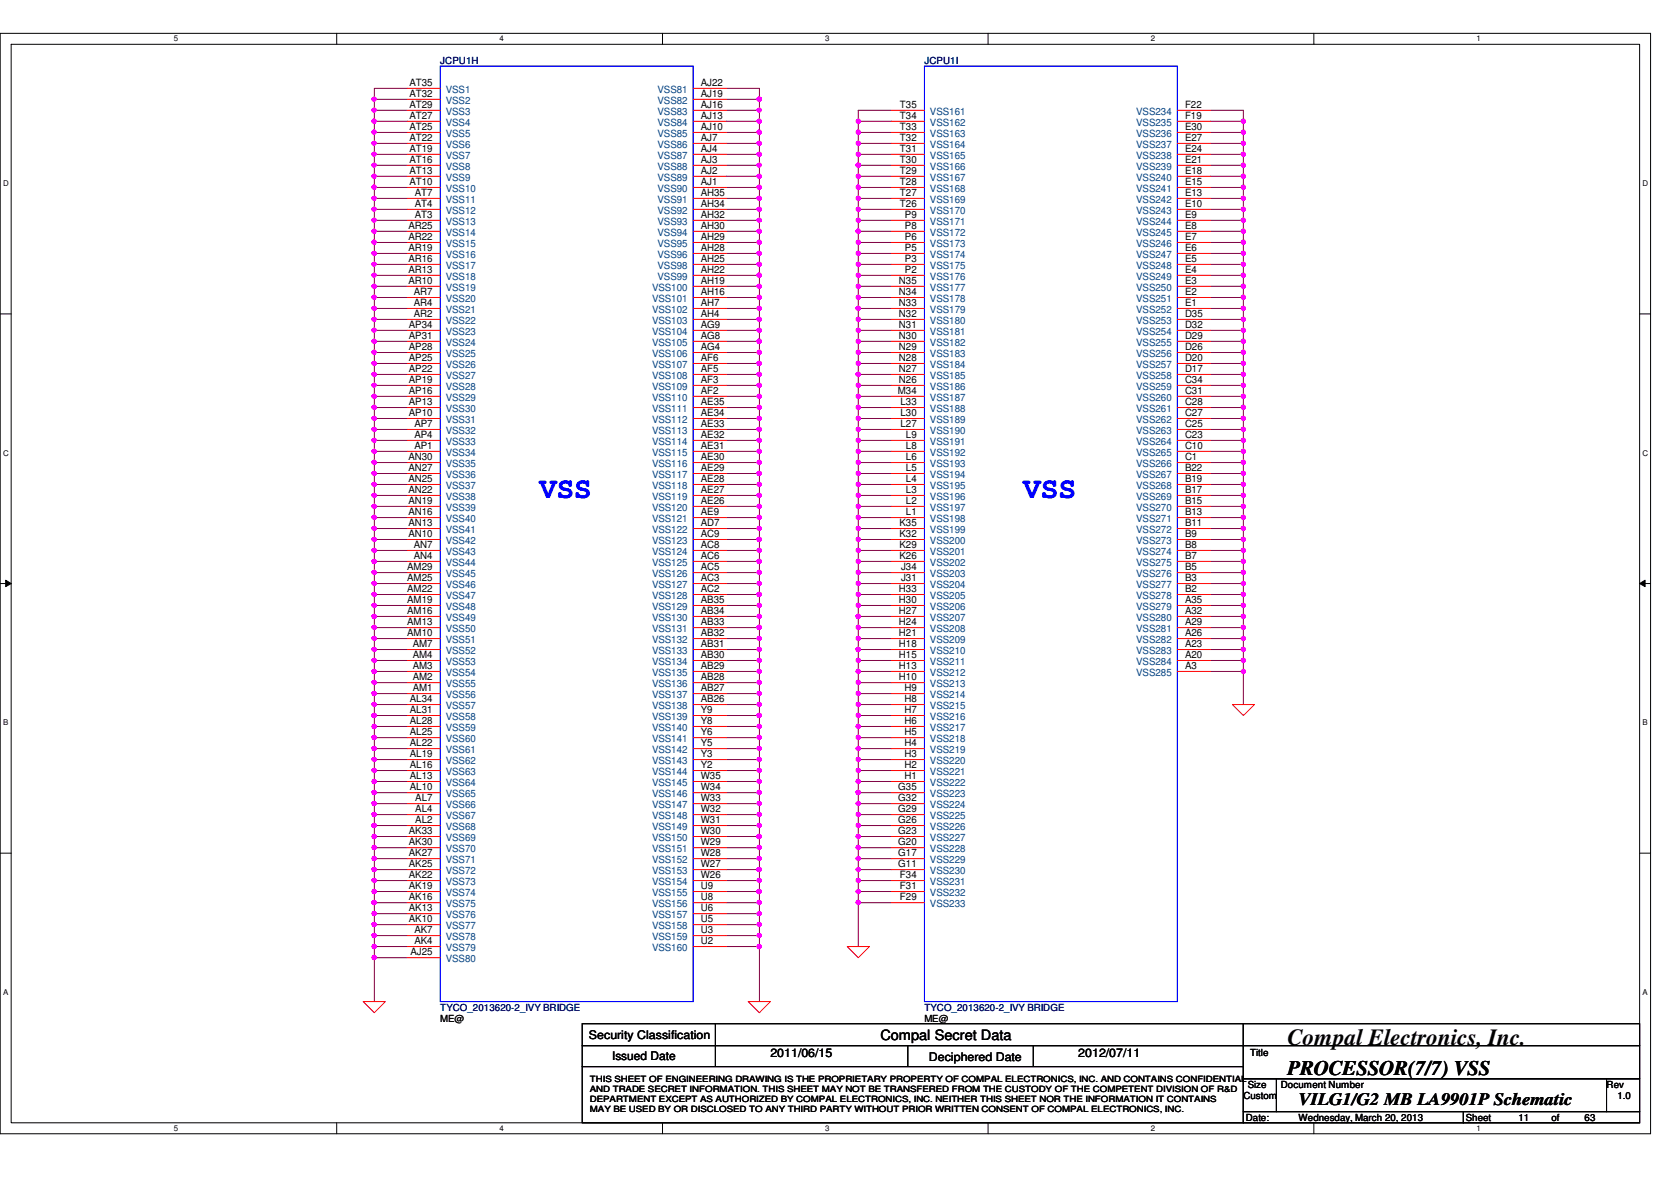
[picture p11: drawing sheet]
<svg xmlns="http://www.w3.org/2000/svg" width="297mm" height="210mm" viewBox="0 0 297 210" stroke-linecap="round" stroke-linejoin="round" font-family="sans-serif">
<defs><g id="words">
<g font-size="5.2" fill="#00f">
<text x="95.9" y="88.5">VSS</text>
<text x="181.9" y="88.5">VSS</text>
</g>
<text font-size="4.1" x="228.9" y="185.7">Compal Electronics, Inc.</text>
<text font-size="3.7" x="228.9" y="191.1">PROCESSOR(7/7) VSS</text>
<text font-size="3.1" x="230.8" y="196.5">VILG1/G2 MB LA9901P Schematic</text>
<text font-size="2.5" x="156.5" y="184.8">Compal Secret Data</text>
<g font-size="2.1">
<text x="104.7" y="184.7">Security Classification</text>
<text x="108.8" y="188.4">Issued Date</text>
<text x="136.9" y="187.8">2011/06/15</text>
<text x="165.1" y="188.6">Deciphered Date</text>
<text x="191.7" y="187.8">2012/07/11</text>
</g>
<g font-size="1.8">
<text x="72.8" y="15.3">AT35</text>
<text x="72.8" y="17.2">AT32</text>
<text x="124.6" y="15.3">AJ22</text>
<text x="124.6" y="17.2">AJ19</text>
<text x="72.8" y="19.2">AT29</text>
<text x="72.8" y="21.1">AT27</text>
<text x="72.8" y="23.1">AT25</text>
<text x="124.6" y="19.2">AJ16</text>
<text x="124.6" y="21.1">AJ13</text>
<text x="124.6" y="23.1">AJ10</text>
<text x="160" y="19.2">T35</text>
<text x="160" y="21.1">T34</text>
<text x="160" y="23.1">T33</text>
<text x="210.6" y="19.2">F22</text>
<text x="210.6" y="21.1">F19</text>
<text x="210.6" y="23.1">E30</text>
<text x="72.8" y="25.1">AT22</text>
<text x="72.8" y="27">AT19</text>
<text x="72.8" y="29">AT16</text>
<text x="124.6" y="25.1">AJ7</text>
<text x="124.6" y="27">AJ4</text>
<text x="124.6" y="29">AJ3</text>
<text x="160" y="25.1">T32</text>
<text x="160" y="27">T31</text>
<text x="160" y="29">T30</text>
<text x="210.6" y="25.1">E27</text>
<text x="210.6" y="27">E24</text>
<text x="210.6" y="29">E21</text>
<text x="72.8" y="30.9">AT13</text>
<text x="72.8" y="32.9">AT10</text>
<text x="73.7" y="34.8">AT7</text>
<text x="124.6" y="30.9">AJ2</text>
<text x="124.6" y="32.9">AJ1</text>
<text x="124.6" y="34.8">AH35</text>
<text x="160" y="30.9">T29</text>
<text x="160" y="32.9">T28</text>
<text x="160" y="34.8">T27</text>
<text x="210.6" y="30.9">E18</text>
<text x="210.6" y="32.9">E15</text>
<text x="210.6" y="34.8">E13</text>
<text x="72.6" y="40.7">AR25</text>
<text x="73.7" y="36.8">AT4</text>
<text x="73.7" y="38.7">AT3</text>
<text x="124.6" y="36.8">AH34</text>
<text x="124.6" y="38.7">AH32</text>
<text x="124.6" y="40.7">AH30</text>
<text x="160" y="36.8">T26</text>
<text x="160.9" y="38.7">P9</text>
<text x="160.9" y="40.7">P8</text>
<text x="210.6" y="36.8">E10</text>
<text x="210.6" y="38.7">E9</text>
<text x="210.6" y="40.7">E8</text>
<text x="72.6" y="42.7">AR22</text>
<text x="72.6" y="44.6">AR19</text>
<text x="72.6" y="46.6">AR16</text>
<text x="124.6" y="42.7">AH29</text>
<text x="124.6" y="44.6">AH28</text>
<text x="124.6" y="46.6">AH25</text>
<text x="160.9" y="42.7">P6</text>
<text x="160.9" y="44.6">P5</text>
<text x="160.9" y="46.6">P3</text>
<text x="210.6" y="42.7">E7</text>
<text x="210.6" y="44.6">E6</text>
<text x="210.6" y="46.6">E5</text>
<text x="72.6" y="48.5">AR13</text>
<text x="72.6" y="50.5">AR10</text>
<text x="73.6" y="52.5">AR7</text>
<text x="124.6" y="48.5">AH22</text>
<text x="124.6" y="50.5">AH19</text>
<text x="124.6" y="52.5">AH16</text>
<text x="159.8" y="50.5">N35</text>
<text x="159.8" y="52.5">N34</text>
<text x="160.9" y="48.5">P2</text>
<text x="210.6" y="48.5">E4</text>
<text x="210.6" y="50.5">E3</text>
<text x="210.6" y="52.5">E2</text>
<text x="72.7" y="58.3">AP34</text>
<text x="73.6" y="54.4">AR4</text>
<text x="73.6" y="56.3">AR2</text>
<text x="124.6" y="54.4">AH7</text>
<text x="124.6" y="56.3">AH4</text>
<text x="124.6" y="58.3">AG9</text>
<text x="159.8" y="54.4">N33</text>
<text x="159.8" y="56.3">N32</text>
<text x="159.8" y="58.3">N31</text>
<text x="210.6" y="54.4">E1</text>
<text x="210.6" y="56.3">D35</text>
<text x="210.6" y="58.3">D32</text>
<text x="72.7" y="60.2">AP31</text>
<text x="72.7" y="62.2">AP28</text>
<text x="72.7" y="64.2">AP25</text>
<text x="124.6" y="60.2">AG8</text>
<text x="124.6" y="62.2">AG4</text>
<text x="124.6" y="64.2">AF6</text>
<text x="159.8" y="60.2">N30</text>
<text x="159.8" y="62.2">N29</text>
<text x="159.8" y="64.2">N28</text>
<text x="210.6" y="60.2">D29</text>
<text x="210.6" y="62.2">D26</text>
<text x="210.6" y="64.2">D20</text>
<text x="72.7" y="66.1">AP22</text>
<text x="72.7" y="68.1">AP19</text>
<text x="72.7" y="70">AP16</text>
<text x="124.6" y="66.1">AF5</text>
<text x="124.6" y="68.1">AF3</text>
<text x="124.6" y="70">AF2</text>
<text x="159.6" y="70">M34</text>
<text x="159.8" y="66.1">N27</text>
<text x="159.8" y="68.1">N26</text>
<text x="210.6" y="66.1">D17</text>
<text x="210.6" y="68.1">C34</text>
<text x="210.6" y="70">C31</text>
<text x="72.7" y="72">AP13</text>
<text x="72.7" y="74">AP10</text>
<text x="73.7" y="75.9">AP7</text>
<text x="73.7" y="77.9">AP4</text>
<text x="124.6" y="72">AE35</text>
<text x="124.6" y="74">AE34</text>
<text x="124.6" y="75.9">AE33</text>
<text x="124.6" y="77.9">AE32</text>
<text x="160.1" y="72">L33</text>
<text x="160.1" y="74">L30</text>
<text x="160.1" y="75.9">L27</text>
<text x="161" y="77.9">L9</text>
<text x="210.6" y="72">C28</text>
<text x="210.6" y="74">C27</text>
<text x="210.6" y="75.9">C25</text>
<text x="210.6" y="77.9">C23</text>
<text x="72.6" y="81.8">AN30</text>
<text x="72.6" y="83.7">AN27</text>
<text x="73.7" y="79.8">AP1</text>
<text x="124.6" y="79.8">AE31</text>
<text x="124.6" y="81.8">AE30</text>
<text x="124.6" y="83.7">AE29</text>
<text x="161" y="79.8">L8</text>
<text x="161" y="81.8">L6</text>
<text x="161" y="83.7">L5</text>
<text x="210.6" y="79.8">C10</text>
<text x="210.6" y="81.8">C1</text>
<text x="210.6" y="83.7">B22</text>
<text x="72.6" y="85.7">AN25</text>
<text x="72.6" y="87.6">AN22</text>
<text x="72.6" y="89.6">AN19</text>
<text x="124.6" y="85.7">AE28</text>
<text x="124.6" y="87.6">AE27</text>
<text x="124.6" y="89.6">AE26</text>
<text x="161" y="85.7">L4</text>
<text x="161" y="87.6">L3</text>
<text x="161" y="89.6">L2</text>
<text x="210.6" y="85.7">B19</text>
<text x="210.6" y="87.6">B17</text>
<text x="210.6" y="89.6">B15</text>
<text x="72.6" y="91.6">AN16</text>
<text x="72.6" y="93.5">AN13</text>
<text x="72.6" y="95.5">AN10</text>
<text x="124.6" y="91.6">AE9</text>
<text x="124.6" y="93.5">AD7</text>
<text x="124.6" y="95.5">AC9</text>
<text x="159.9" y="93.5">K35</text>
<text x="159.9" y="95.5">K32</text>
<text x="161" y="91.6">L1</text>
<text x="210.6" y="91.6">B13</text>
<text x="210.6" y="93.5">B11</text>
<text x="210.6" y="95.5">B9</text>
<text x="72.4" y="101.3">AM29</text>
<text x="73.6" y="97.4">AN7</text>
<text x="73.6" y="99.4">AN4</text>
<text x="124.6" y="97.4">AC8</text>
<text x="124.6" y="99.4">AC6</text>
<text x="124.6" y="101.3">AC5</text>
<text x="159.9" y="97.4">K29</text>
<text x="159.9" y="99.4">K26</text>
<text x="160.2" y="101.3">J34</text>
<text x="210.6" y="97.4">B8</text>
<text x="210.6" y="99.4">B7</text>
<text x="210.6" y="101.3">B5</text>
<text x="72.4" y="103.3">AM25</text>
<text x="72.4" y="105.2">AM22</text>
<text x="72.4" y="107.2">AM19</text>
<text x="124.6" y="103.3">AC3</text>
<text x="124.6" y="105.2">AC2</text>
<text x="124.6" y="107.2">AB35</text>
<text x="159.8" y="105.2">H33</text>
<text x="159.8" y="107.2">H30</text>
<text x="160.2" y="103.3">J31</text>
<text x="210.6" y="103.3">B3</text>
<text x="210.6" y="105.2">B2</text>
<text x="210.6" y="107.2">A35</text>
<text x="72.4" y="109.1">AM16</text>
<text x="72.4" y="111.1">AM13</text>
<text x="72.4" y="113.1">AM10</text>
<text x="124.6" y="109.1">AB34</text>
<text x="124.6" y="111.1">AB33</text>
<text x="124.6" y="113.1">AB32</text>
<text x="159.8" y="109.1">H27</text>
<text x="159.8" y="111.1">H24</text>
<text x="159.8" y="113.1">H21</text>
<text x="210.6" y="109.1">A32</text>
<text x="210.6" y="111.1">A29</text>
<text x="210.6" y="113.1">A26</text>
<text x="73.4" y="115">AM7</text>
<text x="73.4" y="117">AM4</text>
<text x="73.4" y="118.9">AM3</text>
<text x="124.6" y="115">AB31</text>
<text x="124.6" y="117">AB30</text>
<text x="124.6" y="118.9">AB29</text>
<text x="159.8" y="115">H18</text>
<text x="159.8" y="117">H15</text>
<text x="159.8" y="118.9">H13</text>
<text x="210.6" y="115">A23</text>
<text x="210.6" y="117">A20</text>
<text x="210.6" y="118.9">A3</text>
<text x="72.9" y="124.8">AL34</text>
<text x="73.4" y="120.9">AM2</text>
<text x="73.4" y="122.9">AM1</text>
<text x="124.6" y="120.9">AB28</text>
<text x="124.6" y="122.9">AB27</text>
<text x="124.6" y="124.8">AB26</text>
<text x="159.8" y="120.9">H10</text>
<text x="160.8" y="122.9">H9</text>
<text x="160.8" y="124.8">H8</text>
<text x="72.9" y="126.7">AL31</text>
<text x="72.9" y="128.7">AL28</text>
<text x="72.9" y="130.7">AL25</text>
<text x="124.6" y="126.7">Y9</text>
<text x="124.6" y="128.7">Y8</text>
<text x="124.6" y="130.7">Y6</text>
<text x="160.8" y="126.7">H7</text>
<text x="160.8" y="128.7">H6</text>
<text x="160.8" y="130.7">H5</text>
<text x="72.9" y="132.6">AL22</text>
<text x="72.9" y="134.6">AL19</text>
<text x="72.9" y="136.5">AL16</text>
<text x="124.6" y="132.6">Y5</text>
<text x="124.6" y="134.6">Y3</text>
<text x="124.6" y="136.5">Y2</text>
<text x="160.8" y="132.6">H4</text>
<text x="160.8" y="134.6">H3</text>
<text x="160.8" y="136.5">H2</text>
<text x="72.9" y="138.5">AL13</text>
<text x="72.9" y="140.5">AL10</text>
<text x="73.8" y="142.4">AL7</text>
<text x="124.6" y="138.5">W35</text>
<text x="124.6" y="140.5">W34</text>
<text x="124.6" y="142.4">W33</text>
<text x="159.7" y="140.5">G35</text>
<text x="159.7" y="142.4">G32</text>
<text x="160.8" y="138.5">H1</text>
<text x="72.7" y="148.3">AK33</text>
<text x="73.8" y="144.4">AL4</text>
<text x="73.8" y="146.3">AL2</text>
<text x="124.6" y="144.4">W32</text>
<text x="124.6" y="146.3">W31</text>
<text x="124.6" y="148.3">W30</text>
<text x="159.7" y="144.4">G29</text>
<text x="159.7" y="146.3">G26</text>
<text x="159.7" y="148.3">G23</text>
<text x="72.7" y="150.2">AK30</text>
<text x="72.7" y="152.2">AK27</text>
<text x="72.7" y="154.1">AK25</text>
<text x="124.6" y="150.2">W29</text>
<text x="124.6" y="152.2">W28</text>
<text x="124.6" y="154.1">W27</text>
<text x="159.7" y="150.2">G20</text>
<text x="159.7" y="152.2">G17</text>
<text x="159.7" y="154.1">G11</text>
<text x="72.7" y="156.1">AK22</text>
<text x="72.7" y="158">AK19</text>
<text x="72.7" y="160">AK16</text>
<text x="72.7" y="162">AK13</text>
<text x="124.6" y="156.1">W26</text>
<text x="124.6" y="158">U9</text>
<text x="124.6" y="160">U8</text>
<text x="124.6" y="162">U6</text>
<text x="160" y="156.1">F34</text>
<text x="160" y="158">F31</text>
<text x="160" y="160">F29</text>
<text x="72.7" y="163.9">AK10</text>
<text x="73.7" y="165.9">AK7</text>
<text x="73.7" y="167.8">AK4</text>
<text x="124.6" y="163.9">U5</text>
<text x="124.6" y="165.9">U3</text>
<text x="124.6" y="167.8">U2</text>
<text x="73" y="169.8">AJ25</text>
</g>
<g font-size="1.8" fill="#004080">
<text x="79.2" y="16.5">VSS1</text>
<text x="116.9" y="16.5">VSS81</text>
<text x="79.2" y="18.5">VSS2</text>
<text x="79.2" y="20.4">VSS3</text>
<text x="79.2" y="22.4">VSS4</text>
<text x="116.9" y="18.5">VSS82</text>
<text x="116.9" y="20.4">VSS83</text>
<text x="116.9" y="22.4">VSS84</text>
<text x="165.3" y="20.4">VSS161</text>
<text x="165.3" y="22.4">VSS162</text>
<text x="202" y="20.4">VSS234</text>
<text x="202" y="22.4">VSS235</text>
<text x="79.2" y="24.3">VSS5</text>
<text x="79.2" y="26.3">VSS6</text>
<text x="79.2" y="28.2">VSS7</text>
<text x="116.9" y="24.3">VSS85</text>
<text x="116.9" y="26.3">VSS86</text>
<text x="116.9" y="28.2">VSS87</text>
<text x="165.3" y="24.3">VSS163</text>
<text x="165.3" y="26.3">VSS164</text>
<text x="165.3" y="28.2">VSS165</text>
<text x="202" y="24.3">VSS236</text>
<text x="202" y="26.3">VSS237</text>
<text x="202" y="28.2">VSS238</text>
<text x="79.2" y="30.2">VSS8</text>
<text x="79.2" y="32.1">VSS9</text>
<text x="79.2" y="34.1">VSS10</text>
<text x="116.9" y="30.2">VSS88</text>
<text x="116.9" y="32.1">VSS89</text>
<text x="116.9" y="34.1">VSS90</text>
<text x="165.3" y="30.2">VSS166</text>
<text x="165.3" y="32.1">VSS167</text>
<text x="165.3" y="34.1">VSS168</text>
<text x="202" y="30.2">VSS239</text>
<text x="202" y="32.1">VSS240</text>
<text x="202" y="34.1">VSS241</text>
<text x="79.2" y="36.1">VSS11</text>
<text x="79.2" y="38">VSS12</text>
<text x="79.2" y="40">VSS13</text>
<text x="79.2" y="41.9">VSS14</text>
<text x="116.9" y="36.1">VSS91</text>
<text x="116.9" y="38">VSS92</text>
<text x="116.9" y="40">VSS93</text>
<text x="116.9" y="41.9">VSS94</text>
<text x="165.3" y="36.1">VSS169</text>
<text x="165.3" y="38">VSS170</text>
<text x="165.3" y="40">VSS171</text>
<text x="165.3" y="41.9">VSS172</text>
<text x="202" y="36.1">VSS242</text>
<text x="202" y="38">VSS243</text>
<text x="202" y="40">VSS244</text>
<text x="202" y="41.9">VSS245</text>
<text x="79.2" y="43.9">VSS15</text>
<text x="79.2" y="45.8">VSS16</text>
<text x="79.2" y="47.8">VSS17</text>
<text x="116.9" y="43.9">VSS95</text>
<text x="116.9" y="45.8">VSS96</text>
<text x="116.9" y="47.8">VSS98</text>
<text x="165.3" y="43.9">VSS173</text>
<text x="165.3" y="45.8">VSS174</text>
<text x="165.3" y="47.8">VSS175</text>
<text x="202" y="43.9">VSS246</text>
<text x="202" y="45.8">VSS247</text>
<text x="202" y="47.8">VSS248</text>
<text x="79.2" y="49.7">VSS18</text>
<text x="79.2" y="51.7">VSS19</text>
<text x="79.2" y="53.7">VSS20</text>
<text x="115.9" y="51.7">VSS100</text>
<text x="115.9" y="53.7">VSS101</text>
<text x="116.9" y="49.7">VSS99</text>
<text x="165.3" y="49.7">VSS176</text>
<text x="165.3" y="51.7">VSS177</text>
<text x="165.3" y="53.7">VSS178</text>
<text x="202" y="49.7">VSS249</text>
<text x="202" y="51.7">VSS250</text>
<text x="202" y="53.7">VSS251</text>
<text x="79.2" y="55.6">VSS21</text>
<text x="79.2" y="57.6">VSS22</text>
<text x="79.2" y="59.5">VSS23</text>
<text x="115.9" y="55.6">VSS102</text>
<text x="115.9" y="57.6">VSS103</text>
<text x="115.9" y="59.5">VSS104</text>
<text x="165.3" y="55.6">VSS179</text>
<text x="165.3" y="57.6">VSS180</text>
<text x="165.3" y="59.5">VSS181</text>
<text x="202" y="55.6">VSS252</text>
<text x="202" y="57.6">VSS253</text>
<text x="202" y="59.5">VSS254</text>
<text x="79.2" y="61.5">VSS24</text>
<text x="79.2" y="63.5">VSS25</text>
<text x="79.2" y="65.4">VSS26</text>
<text x="115.9" y="61.5">VSS105</text>
<text x="115.9" y="63.5">VSS106</text>
<text x="115.9" y="65.4">VSS107</text>
<text x="165.3" y="61.5">VSS182</text>
<text x="165.3" y="63.5">VSS183</text>
<text x="165.3" y="65.4">VSS184</text>
<text x="202" y="61.5">VSS255</text>
<text x="202" y="63.5">VSS256</text>
<text x="202" y="65.4">VSS257</text>
<text x="79.2" y="67.4">VSS27</text>
<text x="79.2" y="69.3">VSS28</text>
<text x="79.2" y="71.2">VSS29</text>
<text x="115.9" y="67.4">VSS108</text>
<text x="115.9" y="69.3">VSS109</text>
<text x="115.9" y="71.2">VSS110</text>
<text x="165.3" y="67.4">VSS185</text>
<text x="165.3" y="69.3">VSS186</text>
<text x="165.3" y="71.2">VSS187</text>
<text x="202" y="67.4">VSS258</text>
<text x="202" y="69.3">VSS259</text>
<text x="202" y="71.2">VSS260</text>
<text x="79.2" y="73.2">VSS30</text>
<text x="79.2" y="75.2">VSS31</text>
<text x="79.2" y="77.1">VSS32</text>
<text x="115.9" y="73.2">VSS111</text>
<text x="115.9" y="75.2">VSS112</text>
<text x="115.9" y="77.1">VSS113</text>
<text x="165.3" y="73.2">VSS188</text>
<text x="165.3" y="75.2">VSS189</text>
<text x="165.3" y="77.1">VSS190</text>
<text x="202" y="73.2">VSS261</text>
<text x="202" y="75.2">VSS262</text>
<text x="202" y="77.1">VSS263</text>
<text x="79.2" y="79.1">VSS33</text>
<text x="79.2" y="81">VSS34</text>
<text x="79.2" y="83">VSS35</text>
<text x="115.9" y="79.1">VSS114</text>
<text x="115.9" y="81">VSS115</text>
<text x="115.9" y="83">VSS116</text>
<text x="165.3" y="79.1">VSS191</text>
<text x="165.3" y="81">VSS192</text>
<text x="165.3" y="83">VSS193</text>
<text x="202" y="79.1">VSS264</text>
<text x="202" y="81">VSS265</text>
<text x="202" y="83">VSS266</text>
<text x="79.2" y="85">VSS36</text>
<text x="79.2" y="86.9">VSS37</text>
<text x="79.2" y="88.9">VSS38</text>
<text x="115.9" y="85">VSS117</text>
<text x="115.9" y="86.9">VSS118</text>
<text x="115.9" y="88.9">VSS119</text>
<text x="165.3" y="85">VSS194</text>
<text x="165.3" y="86.9">VSS195</text>
<text x="165.3" y="88.9">VSS196</text>
<text x="202" y="85">VSS267</text>
<text x="202" y="86.9">VSS268</text>
<text x="202" y="88.9">VSS269</text>
<text x="79.2" y="90.8">VSS39</text>
<text x="79.2" y="92.8">VSS40</text>
<text x="79.2" y="94.7">VSS41</text>
<text x="115.9" y="90.8">VSS120</text>
<text x="115.9" y="92.8">VSS121</text>
<text x="115.9" y="94.7">VSS122</text>
<text x="165.3" y="90.8">VSS197</text>
<text x="165.3" y="92.8">VSS198</text>
<text x="165.3" y="94.7">VSS199</text>
<text x="202" y="90.8">VSS270</text>
<text x="202" y="92.8">VSS271</text>
<text x="202" y="94.7">VSS272</text>
<text x="79.2" y="96.7">VSS42</text>
<text x="79.2" y="98.6">VSS43</text>
<text x="79.2" y="100.6">VSS44</text>
<text x="115.9" y="96.7">VSS123</text>
<text x="115.9" y="98.6">VSS124</text>
<text x="115.9" y="100.6">VSS125</text>
<text x="165.3" y="96.7">VSS200</text>
<text x="165.3" y="98.6">VSS201</text>
<text x="165.3" y="100.6">VSS202</text>
<text x="202" y="96.7">VSS273</text>
<text x="202" y="98.6">VSS274</text>
<text x="202" y="100.6">VSS275</text>
<text x="79.2" y="102.6">VSS45</text>
<text x="79.2" y="104.5">VSS46</text>
<text x="79.2" y="106.5">VSS47</text>
<text x="115.9" y="102.6">VSS126</text>
<text x="115.9" y="104.5">VSS127</text>
<text x="115.9" y="106.5">VSS128</text>
<text x="165.3" y="102.6">VSS203</text>
<text x="165.3" y="104.5">VSS204</text>
<text x="165.3" y="106.5">VSS205</text>
<text x="202" y="102.6">VSS276</text>
<text x="202" y="104.5">VSS277</text>
<text x="202" y="106.5">VSS278</text>
<text x="79.2" y="108.4">VSS48</text>
<text x="79.2" y="110.4">VSS49</text>
<text x="79.2" y="112.4">VSS50</text>
<text x="115.9" y="108.4">VSS129</text>
<text x="115.9" y="110.4">VSS130</text>
<text x="115.9" y="112.4">VSS131</text>
<text x="165.3" y="108.4">VSS206</text>
<text x="165.3" y="110.4">VSS207</text>
<text x="165.3" y="112.4">VSS208</text>
<text x="202" y="108.4">VSS279</text>
<text x="202" y="110.4">VSS280</text>
<text x="202" y="112.4">VSS281</text>
<text x="79.2" y="114.3">VSS51</text>
<text x="79.2" y="116.2">VSS52</text>
<text x="79.2" y="118.2">VSS53</text>
<text x="115.9" y="114.3">VSS132</text>
<text x="115.9" y="116.2">VSS133</text>
<text x="115.9" y="118.2">VSS134</text>
<text x="165.3" y="114.3">VSS209</text>
<text x="165.3" y="116.2">VSS210</text>
<text x="165.3" y="118.2">VSS211</text>
<text x="202" y="114.3">VSS282</text>
<text x="202" y="116.2">VSS283</text>
<text x="202" y="118.2">VSS284</text>
<text x="79.2" y="120.1">VSS54</text>
<text x="79.2" y="122.1">VSS55</text>
<text x="79.2" y="124.1">VSS56</text>
<text x="115.9" y="120.1">VSS135</text>
<text x="115.9" y="122.1">VSS136</text>
<text x="115.9" y="124.1">VSS137</text>
<text x="165.3" y="120.1">VSS212</text>
<text x="165.3" y="122.1">VSS213</text>
<text x="165.3" y="124.1">VSS214</text>
<text x="202" y="120.1">VSS285</text>
<text x="79.2" y="126">VSS57</text>
<text x="79.2" y="128">VSS58</text>
<text x="79.2" y="129.9">VSS59</text>
<text x="79.2" y="131.9">VSS60</text>
<text x="115.9" y="126">VSS138</text>
<text x="115.9" y="128">VSS139</text>
<text x="115.9" y="129.9">VSS140</text>
<text x="115.9" y="131.9">VSS141</text>
<text x="165.3" y="126">VSS215</text>
<text x="165.3" y="128">VSS216</text>
<text x="165.3" y="129.9">VSS217</text>
<text x="165.3" y="131.9">VSS218</text>
<text x="79.2" y="133.9">VSS61</text>
<text x="79.2" y="135.8">VSS62</text>
<text x="79.2" y="137.8">VSS63</text>
<text x="115.9" y="133.9">VSS142</text>
<text x="115.9" y="135.8">VSS143</text>
<text x="115.9" y="137.8">VSS144</text>
<text x="165.3" y="133.9">VSS219</text>
<text x="165.3" y="135.8">VSS220</text>
<text x="165.3" y="137.8">VSS221</text>
<text x="79.2" y="139.7">VSS64</text>
<text x="79.2" y="141.7">VSS65</text>
<text x="79.2" y="143.6">VSS66</text>
<text x="115.9" y="139.7">VSS145</text>
<text x="115.9" y="141.7">VSS146</text>
<text x="115.9" y="143.6">VSS147</text>
<text x="165.3" y="139.7">VSS222</text>
<text x="165.3" y="141.7">VSS223</text>
<text x="165.3" y="143.6">VSS224</text>
<text x="79.2" y="145.6">VSS67</text>
<text x="79.2" y="147.5">VSS68</text>
<text x="79.2" y="149.5">VSS69</text>
<text x="115.9" y="145.6">VSS148</text>
<text x="115.9" y="147.5">VSS149</text>
<text x="115.9" y="149.5">VSS150</text>
<text x="165.3" y="145.6">VSS225</text>
<text x="165.3" y="147.5">VSS226</text>
<text x="165.3" y="149.5">VSS227</text>
<text x="79.2" y="151.5">VSS70</text>
<text x="79.2" y="153.4">VSS71</text>
<text x="79.2" y="155.4">VSS72</text>
<text x="115.9" y="151.5">VSS151</text>
<text x="115.9" y="153.4">VSS152</text>
<text x="115.9" y="155.4">VSS153</text>
<text x="165.3" y="151.5">VSS228</text>
<text x="165.3" y="153.4">VSS229</text>
<text x="165.3" y="155.4">VSS230</text>
<text x="79.2" y="157.3">VSS73</text>
<text x="79.2" y="159.3">VSS74</text>
<text x="79.2" y="161.2">VSS75</text>
<text x="115.9" y="157.3">VSS154</text>
<text x="115.9" y="159.3">VSS155</text>
<text x="115.9" y="161.2">VSS156</text>
<text x="165.3" y="157.3">VSS231</text>
<text x="165.3" y="159.3">VSS232</text>
<text x="165.3" y="161.2">VSS233</text>
<text x="79.2" y="163.2">VSS76</text>
<text x="79.2" y="165.1">VSS77</text>
<text x="79.2" y="167.1">VSS78</text>
<text x="115.9" y="163.2">VSS157</text>
<text x="115.9" y="165.1">VSS158</text>
<text x="115.9" y="167.1">VSS159</text>
<text x="79.2" y="169">VSS79</text>
<text x="79.2" y="171">VSS80</text>
<text x="115.9" y="169">VSS160</text>
</g>
<g font-size="1.7" fill="#000080">
<text x="78.3" y="11.4">JCPU1H</text>
<text x="164.3" y="11.4">JCPU1I</text>
<text x="78.3" y="179.6">TYCO_2013620-2_IVY BRIDGE</text>
<text x="164.3" y="179.6">TYCO_2013620-2_IVY BRIDGE</text>
</g>
<g font-size="1.7">
<text x="78.3" y="181.6">ME@</text>
<text x="164.3" y="181.6">ME@</text>
<text x="222.2" y="187.7">Title</text>
<text x="221" y="195.3">Custom</text>
<text x="221.8" y="193.3">Size</text>
<text x="227.7" y="193.3">Document Number</text>
<text x="285.6" y="193.3">Rev</text>
<text x="287.5" y="195.3">1.0</text>
<text x="221.4" y="199.2">Date:</text>
<text x="230.8" y="199.2">Wednesday, March 20, 2013</text>
<text x="260.6" y="199.2">Sheet</text>
<text x="269.9" y="199.2">11</text>
<text x="275.8" y="199.2">of</text>
<text x="281.7" y="199.2">63</text>
</g>
<g font-size="1.5">
<text x="104.9" y="192.3">THIS SHEET OF ENGINEERING DRAWING IS THE PROPRIETARY PROPERTY OF COMPAL ELECTRONICS, INC. AND CONTAINS CONFIDENTIAL</text>
<text x="104.9" y="194.1">AND TRADE SECRET INFORMATION. THIS SHEET MAY NOT BE TRANSFERED FROM THE CUSTODY OF THE COMPETENT DIVISION OF R&amp;D</text>
<text x="104.9" y="195.9">DEPARTMENT EXCEPT AS AUTHORIZED BY COMPAL ELECTRONICS, INC. NEITHER THIS SHEET NOR THE INFORMATION IT CONTAINS</text>
<text x="104.9" y="197.7">MAY BE USED BY OR DISCLOSED TO ANY THIRD PARTY WITHOUT PRIOR WRITTEN CONSENT OF COMPAL ELECTRONICS, INC.</text>
</g>
<g font-size="1.4">
<text x="30.9" y="7.4">5</text>
<text x="88.8" y="7.4">4</text>
<text x="146.7" y="7.4">3</text>
<text x="204.6" y="7.4">2</text>
<text x="262.5" y="7.4">1</text>
<text x=".5" y="33.1">D</text>
<text x="292" y="33.1">D</text>
<text x=".5" y="81">C</text>
<text x="292" y="81">C</text>
<text x=".5" y="128.9">B</text>
<text x="292" y="128.9">B</text>
<text x=".5" y="176.8">A</text>
<text x="292" y="176.8">A</text>
<text x="30.9" y="201">5</text>
<text x="88.8" y="201">4</text>
<text x="146.7" y="201">3</text>
<text x="204.6" y="201">2</text>
<text x="262.5" y="201">1</text>
</g>
</g></defs>
<path d="M0 5.9h293.4v195.6h-293.4zM2 7.9h289.5v191.7h-289.5z" fill="none" stroke="#000" stroke-width=".18"/>
<g fill="#fff">
<path d="M30.9 6.1h.8v1.6h-.8z"/>
<path d="M30.9 199.8h.8v1.5h-.8z"/>
</g>
<path d="M59.9 5.9v2M59.9 199.6v1.9" fill="none" stroke="#000" stroke-width=".18"/>
<g fill="#fff">
<path d="M88.8 6.1h.7v1.6h-.7z"/>
<path d="M88.8 199.8h.7v1.5h-.7z"/>
</g>
<path d="M117.8 5.9v2M117.8 199.6v1.9" fill="none" stroke="#000" stroke-width=".18"/>
<g fill="#fff">
<path d="M146.7 6.1h.7v1.6h-.7z"/>
<path d="M146.7 199.8h.7v1.5h-.7z"/>
</g>
<path d="M175.6 5.9v2M175.6 199.6v1.9" fill="none" stroke="#000" stroke-width=".18"/>
<g fill="#fff">
<path d="M204.6 6.1h.7v1.6h-.7z"/>
<path d="M204.6 199.8h.7v1.5h-.7z"/>
</g>
<path d="M233.5 5.9v2M233.5 199.6v1.9" fill="none" stroke="#000" stroke-width=".18"/>
<g fill="#fff">
<path d="M262.5 6.1h.7v1.6h-.7z"/>
<path d="M262.5 199.8h.7v1.5h-.7z"/>
<path d="M.5 31.8h1v1.6h-1z"/>
<path d="M292 31.8h.9v1.6h-.9z"/>
<path d="M.5 79.8h1v1.5h-1z"/>
<path d="M292 79.8h.9v1.5h-.9z"/>
</g>
<path d="M0 55.8h2M291.5 55.8h1.9" fill="none" stroke="#000" stroke-width=".18"/>
<g fill="#fff">
<path d="M.5 127.7h.9v1.5h-.9z"/>
<path d="M292 127.7h.9v1.5h-.9z"/>
</g>
<path d="M0 103.7h2M1 103.1l1 .6-1 .6zM291.5 103.7l.9-.6v1.2zM291.5 103.7h1.9" fill="none" stroke="#000" stroke-width=".18"/>
<path d="M1 103.1l1 .6-1 .6zM291.5 103.7l.9-.6v1.2z" fill="#000"/>
<g fill="#fff">
<path d="M.5 175.6h.9v1.5h-.9z"/>
<path d="M292 175.6h.9v1.5h-.9z"/>
</g>
<path d="M0 151.6h2M291.5 151.6h1.9" fill="none" stroke="#000" stroke-width=".18"/>
<path d="M129.1 90h5.9M129.1 99.8h5.9M129.1 107.6h5.9" fill="none" stroke="#800040" stroke-width=".18"/>
<circle cx="135" cy="99.8" r=".38" fill="#f0f"/>
<circle cx="135" cy="99.8" r=".38" fill="none" stroke="#f0f" stroke-width=".18"/>
<path d="M129.1 78.3h5.9M129.1 95.9h5.9" fill="none" stroke="#800040" stroke-width=".18"/>
<circle cx="135" cy="95.9" r=".37" fill="#f0f"/>
<circle cx="135" cy="95.9" r=".37" fill="none" stroke="#f0f" stroke-width=".18"/>
<path d="M129.1 86.1h5.9M129.1 105.7h5.9" fill="none" stroke="#800040" stroke-width=".18"/>
<circle cx="135" cy="105.6" r=".37" fill="#f0f"/>
<circle cx="135" cy="105.6" r=".37" fill="none" stroke="#f0f" stroke-width=".18"/>
<path d="M129.1 97.8h5.9" fill="none" stroke="#800040" stroke-width=".18"/>
<circle cx="135" cy="97.8" r=".37" fill="#f0f"/>
<circle cx="135" cy="97.8" r=".37" fill="none" stroke="#f0f" stroke-width=".18"/>
<path d="M129.1 74.4h5.9M129.1 103.7h5.9" fill="none" stroke="#800040" stroke-width=".18"/>
<circle cx="135" cy="74.4" r=".37" fill="#f0f"/>
<circle cx="135" cy="74.4" r=".37" fill="none" stroke="#f0f" stroke-width=".18"/>
<path d="M129.1 101.8h5.9M129.1 109.6h5.9" fill="none" stroke="#800040" stroke-width=".18"/>
<circle cx="135" cy="109.6" r=".38" fill="#f0f"/>
<circle cx="135" cy="109.6" r=".38" fill="none" stroke="#f0f" stroke-width=".18"/>
<path d="M129.1 88.1h5.9M129.1 92h5.9" fill="none" stroke="#800040" stroke-width=".18"/>
<circle cx="135" cy="91.9" r=".38" fill="#f0f"/>
<circle cx="135" cy="91.9" r=".38" fill="none" stroke="#f0f" stroke-width=".18"/>
<path d="M129.1 19.6h5.9M129.1 93.9h5.9" fill="none" stroke="#800040" stroke-width=".18"/>
<circle cx="135" cy="93.9" r=".37" fill="#f0f"/>
<circle cx="135" cy="93.9" r=".37" fill="none" stroke="#f0f" stroke-width=".18"/>
<path d="M129.1 27.4h5.9M129.1 68.5h5.9M129.1 70.4h5.9M129.1 76.3h5.9M129.1 80.2h5.9M129.1 82.2h5.9" fill="none" stroke="#800040" stroke-width=".18"/>
<circle cx="135" cy="76.3" r=".37" fill="#f0f"/>
<circle cx="135" cy="76.3" r=".37" fill="none" stroke="#f0f" stroke-width=".18"/>
<g fill="none" stroke="#800040" stroke-width=".18">
<path d="M129.1 15.7h5.9M129.1 23.5h5.9M129.1 39.2h5.9M129.1 21.5h5.9M129.1 37.2h5.9M129.1 31.3h5.9M129.1 33.3h5.9M129.1 35.3h5.9M129.1 25.5h5.9M129.1 29.4h5.9M129.1 43.1h5.9M129.1 56.8h5.9"/>
<path d="M129.1 66.5h5.9M129.1 60.7h5.9"/>
</g>
<circle cx="135" cy="60.7" r=".38" fill="#f0f"/>
<circle cx="135" cy="60.7" r=".38" fill="none" stroke="#f0f" stroke-width=".18"/>
<path d="M129.1 17.7h5.9" fill="none" stroke="#800040" stroke-width=".18"/>
<circle cx="135" cy="17.6" r=".37" fill="#f0f"/>
<circle cx="135" cy="17.6" r=".37" fill="none" stroke="#f0f" stroke-width=".18"/>
<path d="M129.1 58.7h5.9" fill="none" stroke="#800040" stroke-width=".18"/>
<circle cx="135" cy="58.7" r=".37" fill="#f0f"/>
<circle cx="135" cy="58.7" r=".37" fill="none" stroke="#f0f" stroke-width=".18"/>
<path d="M129.1 64.6h5.9" fill="none" stroke="#800040" stroke-width=".18"/>
<circle cx="135" cy="64.6" r=".37" fill="#f0f"/>
<circle cx="135" cy="64.6" r=".37" fill="none" stroke="#f0f" stroke-width=".18"/>
<path d="M129.1 50.9h5.9M129.1 48.9h5.9M129.1 62.7h5.9" fill="none" stroke="#800040" stroke-width=".18"/>
<circle cx="135" cy="48.9" r=".37" fill="#f0f"/>
<circle cx="135" cy="48.9" r=".37" fill="none" stroke="#f0f" stroke-width=".18"/>
<path d="M129.1 54.8h5.9M129.1 45h5.9M129.1 41.1h5.9M129.1 52.9h5.9M129.1 72.4h5.9M129.1 133.1h5.9M129.1 127.2h5.9M129.1 166.3h5.9M129.1 164.3h5.9" fill="none" stroke="#800040" stroke-width=".18"/>
<circle cx="135" cy="127.1" r=".37" fill="#f0f"/>
<circle cx="135" cy="127.1" r=".37" fill="none" stroke="#f0f" stroke-width=".18"/>
<path d="M129.1 47h5.9M129.1 123.3h5.9" fill="none" stroke="#800040" stroke-width=".18"/>
<circle cx="135" cy="123.2" r=".37" fill="#f0f"/>
<circle cx="135" cy="123.2" r=".37" fill="none" stroke="#f0f" stroke-width=".18"/>
<path d="M129.1 115.4h5.9M129.1 119.3h5.9M129.1 129.1h5.9M129.1 135h5.9M129.1 152.6h5.9M129.1 154.6h5.9M129.1 162.4h5.9" fill="none" stroke="#800040" stroke-width=".18"/>
<circle cx="135" cy="154.5" r=".37" fill="#f0f"/>
<circle cx="135" cy="154.5" r=".37" fill="none" stroke="#f0f" stroke-width=".18"/>
<path d="M129.1 125.2h5.9" fill="none" stroke="#800040" stroke-width=".18"/>
<circle cx="135" cy="125.2" r=".37" fill="#f0f"/>
<circle cx="135" cy="125.2" r=".37" fill="none" stroke="#f0f" stroke-width=".18"/>
<path d="M129.1 117.4h5.9M129.1 111.5h5.9M129.1 136.9h5.9M129.1 121.3h5.9M129.1 156.5h5.9M129.1 142.8h5.9" fill="none" stroke="#800040" stroke-width=".18"/>
<circle cx="135" cy="111.5" r=".38" fill="#f0f"/>
<circle cx="135" cy="111.5" r=".38" fill="none" stroke="#f0f" stroke-width=".18"/>
<path d="M129.1 158.5h5.9" fill="none" stroke="#800040" stroke-width=".18"/>
<circle cx="135" cy="158.4" r=".38" fill="#f0f"/>
<circle cx="135" cy="158.4" r=".38" fill="none" stroke="#f0f" stroke-width=".18"/>
<path d="M129.1 131.1h5.9M129.1 146.7h5.9" fill="none" stroke="#800040" stroke-width=".18"/>
<circle cx="135" cy="146.7" r=".37" fill="#f0f"/>
<circle cx="135" cy="146.7" r=".37" fill="none" stroke="#f0f" stroke-width=".18"/>
<path d="M129.1 144.8h5.9M129.1 160.4h5.9" fill="none" stroke="#800040" stroke-width=".18"/>
<circle cx="135" cy="144.8" r=".37" fill="#f0f"/>
<circle cx="135" cy="144.8" r=".37" fill="none" stroke="#f0f" stroke-width=".18"/>
<path d="M135 121.3v2M129.1 150.7h5.9" fill="none" stroke="#800040" stroke-width=".18"/>
<circle cx="135" cy="121.3" r=".38" fill="#f0f"/>
<circle cx="135" cy="121.3" r=".38" fill="none" stroke="#f0f" stroke-width=".18"/>
<path d="M129.1 113.5h5.9M135 101.8v1.9M129.1 138.9h5.9" fill="none" stroke="#800040" stroke-width=".18"/>
<circle cx="135" cy="101.7" r=".38" fill="#f0f"/>
<circle cx="135" cy="101.7" r=".38" fill="none" stroke="#f0f" stroke-width=".18"/>
<path d="M129.1 148.7h5.9" fill="none" stroke="#800040" stroke-width=".18"/>
<circle cx="135" cy="148.7" r=".38" fill="#f0f"/>
<circle cx="135" cy="148.7" r=".38" fill="none" stroke="#f0f" stroke-width=".18"/>
<path d="M135 60.7v2M129.1 168.2h5.9" fill="none" stroke="#800040" stroke-width=".18"/>
<circle cx="135" cy="60.7" r=".38" fill="#f0f"/>
<circle cx="135" cy="60.7" r=".38" fill="none" stroke="#f0f" stroke-width=".18"/>
<path d="M135 54.8v2" fill="none" stroke="#800040" stroke-width=".18"/>
<circle cx="135" cy="54.8" r=".37" fill="#f0f"/>
<circle cx="135" cy="54.8" r=".37" fill="none" stroke="#f0f" stroke-width=".18"/>
<path d="M129.1 140.9h5.9v1.9" fill="none" stroke="#800040" stroke-width=".18"/>
<circle cx="135" cy="140.8" r=".38" fill="#f0f"/>
<circle cx="135" cy="140.8" r=".38" fill="none" stroke="#f0f" stroke-width=".18"/>
<path d="M135 105.7v1.9" fill="none" stroke="#800040" stroke-width=".18"/>
<circle cx="135" cy="105.6" r=".37" fill="#f0f"/>
<circle cx="135" cy="105.6" r=".37" fill="none" stroke="#f0f" stroke-width=".18"/>
<path d="M135 45v2" fill="none" stroke="#800040" stroke-width=".18"/>
<circle cx="135" cy="45" r=".37" fill="#f0f"/>
<circle cx="135" cy="45" r=".37" fill="none" stroke="#f0f" stroke-width=".18"/>
<path d="M135 154.6v1.9" fill="none" stroke="#800040" stroke-width=".18"/>
<circle cx="135" cy="154.5" r=".37" fill="#f0f"/>
<circle cx="135" cy="154.5" r=".37" fill="none" stroke="#f0f" stroke-width=".18"/>
<path d="M135 90v2" fill="none" stroke="#800040" stroke-width=".18"/>
<circle cx="135" cy="90" r=".38" fill="#f0f"/>
<circle cx="135" cy="90" r=".38" fill="none" stroke="#f0f" stroke-width=".18"/>
<path d="M135 70.4v2" fill="none" stroke="#800040" stroke-width=".18"/>
<circle cx="135" cy="70.4" r=".38" fill="#f0f"/>
<circle cx="135" cy="70.4" r=".38" fill="none" stroke="#f0f" stroke-width=".18"/>
<path d="M135 150.7v1.9" fill="none" stroke="#800040" stroke-width=".18"/>
<circle cx="135" cy="150.6" r=".38" fill="#f0f"/>
<circle cx="135" cy="150.6" r=".38" fill="none" stroke="#f0f" stroke-width=".18"/>
<path d="M135 37.2v2" fill="none" stroke="#800040" stroke-width=".18"/>
<circle cx="135" cy="37.2" r=".37" fill="#f0f"/>
<circle cx="135" cy="37.2" r=".37" fill="none" stroke="#f0f" stroke-width=".18"/>
<path d="M135 80.2v2" fill="none" stroke="#800040" stroke-width=".18"/>
<circle cx="135" cy="80.2" r=".38" fill="#f0f"/>
<circle cx="135" cy="80.2" r=".38" fill="none" stroke="#f0f" stroke-width=".18"/>
<path d="M135 72.4v2" fill="none" stroke="#800040" stroke-width=".18"/>
<circle cx="135" cy="72.4" r=".38" fill="#f0f"/>
<circle cx="135" cy="72.4" r=".38" fill="none" stroke="#f0f" stroke-width=".18"/>
<path d="M135 166.3v1.9" fill="none" stroke="#800040" stroke-width=".18"/>
<circle cx="135" cy="166.3" r=".37" fill="#f0f"/>
<circle cx="135" cy="166.3" r=".37" fill="none" stroke="#f0f" stroke-width=".18"/>
<path d="M135 15.7v2M135 95.9v1.9" fill="none" stroke="#800040" stroke-width=".18"/>
<circle cx="135" cy="95.9" r=".37" fill="#f0f"/>
<circle cx="135" cy="95.9" r=".37" fill="none" stroke="#f0f" stroke-width=".18"/>
<path d="M135 52.9v1.9" fill="none" stroke="#800040" stroke-width=".18"/>
<circle cx="135" cy="52.8" r=".38" fill="#f0f"/>
<circle cx="135" cy="52.8" r=".38" fill="none" stroke="#f0f" stroke-width=".18"/>
<path d="M135 31.3v2" fill="none" stroke="#800040" stroke-width=".18"/>
<circle cx="135" cy="31.3" r=".38" fill="#f0f"/>
<circle cx="135" cy="31.3" r=".38" fill="none" stroke="#f0f" stroke-width=".18"/>
<path d="M135 68.5v1.9" fill="none" stroke="#800040" stroke-width=".18"/>
<circle cx="135" cy="68.5" r=".37" fill="#f0f"/>
<circle cx="135" cy="68.5" r=".37" fill="none" stroke="#f0f" stroke-width=".18"/>
<path d="M135 56.8v1.9" fill="none" stroke="#800040" stroke-width=".18"/>
<circle cx="135" cy="56.7" r=".37" fill="#f0f"/>
<circle cx="135" cy="56.7" r=".37" fill="none" stroke="#f0f" stroke-width=".18"/>
<path d="M135 39.2v1.9" fill="none" stroke="#800040" stroke-width=".18"/>
<circle cx="135" cy="39.1" r=".37" fill="#f0f"/>
<circle cx="135" cy="39.1" r=".37" fill="none" stroke="#f0f" stroke-width=".18"/>
<path d="M135 43.1v1.9" fill="none" stroke="#800040" stroke-width=".18"/>
<circle cx="135" cy="43" r=".38" fill="#f0f"/>
<circle cx="135" cy="43" r=".38" fill="none" stroke="#f0f" stroke-width=".18"/>
<path d="M135 103.7v2" fill="none" stroke="#800040" stroke-width=".18"/>
<circle cx="135" cy="103.7" r=".37" fill="#f0f"/>
<circle cx="135" cy="103.7" r=".37" fill="none" stroke="#f0f" stroke-width=".18"/>
<path d="M135 152.6v2" fill="none" stroke="#800040" stroke-width=".18"/>
<circle cx="135" cy="152.6" r=".37" fill="#f0f"/>
<circle cx="135" cy="152.6" r=".37" fill="none" stroke="#f0f" stroke-width=".18"/>
<path d="M135 76.3v2" fill="none" stroke="#800040" stroke-width=".18"/>
<circle cx="135" cy="76.3" r=".37" fill="#f0f"/>
<circle cx="135" cy="76.3" r=".37" fill="none" stroke="#f0f" stroke-width=".18"/>
<path d="M135 138.9v2" fill="none" stroke="#800040" stroke-width=".18"/>
<circle cx="135" cy="138.9" r=".38" fill="#f0f"/>
<circle cx="135" cy="138.9" r=".38" fill="none" stroke="#f0f" stroke-width=".18"/>
<path d="M135 162.4v1.9" fill="none" stroke="#800040" stroke-width=".18"/>
<circle cx="135" cy="162.4" r=".37" fill="#f0f"/>
<circle cx="135" cy="162.4" r=".37" fill="none" stroke="#f0f" stroke-width=".18"/>
<path d="M135 47v1.9M135 123.3v1.9" fill="none" stroke="#800040" stroke-width=".18"/>
<circle cx="135" cy="47" r=".37" fill="#f0f"/>
<circle cx="135" cy="47" r=".37" fill="none" stroke="#f0f" stroke-width=".18"/>
<path d="M135 133.1v1.9" fill="none" stroke="#800040" stroke-width=".18"/>
<circle cx="135" cy="133" r=".37" fill="#f0f"/>
<circle cx="135" cy="133" r=".37" fill="none" stroke="#f0f" stroke-width=".18"/>
<path d="M135 23.5v2" fill="none" stroke="#800040" stroke-width=".18"/>
<circle cx="135" cy="23.5" r=".38" fill="#f0f"/>
<circle cx="135" cy="23.5" r=".38" fill="none" stroke="#f0f" stroke-width=".18"/>
<path d="M135 82.2v2" fill="none" stroke="#800040" stroke-width=".18"/>
<circle cx="135" cy="82.2" r=".38" fill="#f0f"/>
<circle cx="135" cy="82.2" r=".38" fill="none" stroke="#f0f" stroke-width=".18"/>
<path d="M135 78.3v1.9" fill="none" stroke="#800040" stroke-width=".18"/>
<circle cx="135" cy="78.2" r=".37" fill="#f0f"/>
<circle cx="135" cy="78.2" r=".37" fill="none" stroke="#f0f" stroke-width=".18"/>
<path d="M135 66.5v2" fill="none" stroke="#800040" stroke-width=".18"/>
<circle cx="135" cy="66.5" r=".37" fill="#f0f"/>
<circle cx="135" cy="66.5" r=".37" fill="none" stroke="#f0f" stroke-width=".18"/>
<path d="M135 88.1v1.9" fill="none" stroke="#800040" stroke-width=".18"/>
<circle cx="135" cy="88" r=".37" fill="#f0f"/>
<circle cx="135" cy="88" r=".37" fill="none" stroke="#f0f" stroke-width=".18"/>
<path d="M135 92v1.9M135 109.6v1.9M135 142.8v2" fill="none" stroke="#800040" stroke-width=".18"/>
<circle cx="135" cy="142.8" r=".37" fill="#f0f"/>
<circle cx="135" cy="142.8" r=".37" fill="none" stroke="#f0f" stroke-width=".18"/>
<path d="M135 117.4v1.9" fill="none" stroke="#800040" stroke-width=".18"/>
<circle cx="135" cy="117.4" r=".37" fill="#f0f"/>
<circle cx="135" cy="117.4" r=".37" fill="none" stroke="#f0f" stroke-width=".18"/>
<path d="M135 17.7v1.9" fill="none" stroke="#800040" stroke-width=".18"/>
<circle cx="135" cy="17.6" r=".37" fill="#f0f"/>
<circle cx="135" cy="17.6" r=".37" fill="none" stroke="#f0f" stroke-width=".18"/>
<path d="M135 86.1v2" fill="none" stroke="#800040" stroke-width=".18"/>
<circle cx="135" cy="86.1" r=".37" fill="#f0f"/>
<circle cx="135" cy="86.1" r=".37" fill="none" stroke="#f0f" stroke-width=".18"/>
<path d="M135 115.4v2" fill="none" stroke="#800040" stroke-width=".18"/>
<circle cx="135" cy="115.4" r=".37" fill="#f0f"/>
<circle cx="135" cy="115.4" r=".37" fill="none" stroke="#f0f" stroke-width=".18"/>
<path d="M135 107.6v2" fill="none" stroke="#800040" stroke-width=".18"/>
<circle cx="135" cy="107.6" r=".37" fill="#f0f"/>
<circle cx="135" cy="107.6" r=".37" fill="none" stroke="#f0f" stroke-width=".18"/>
<path d="M135 58.7v2M135 164.3v2" fill="none" stroke="#800040" stroke-width=".18"/>
<circle cx="135" cy="164.3" r=".37" fill="#f0f"/>
<circle cx="135" cy="164.3" r=".37" fill="none" stroke="#f0f" stroke-width=".18"/>
<path d="M135 19.6v1.9M135 74.4v1.9" fill="none" stroke="#800040" stroke-width=".18"/>
<circle cx="135" cy="19.6" r=".37" fill="#f0f"/>
<circle cx="135" cy="19.6" r=".37" fill="none" stroke="#f0f" stroke-width=".18"/>
<path d="M135 50.9v2" fill="none" stroke="#800040" stroke-width=".18"/>
<circle cx="135" cy="50.9" r=".38" fill="#f0f"/>
<circle cx="135" cy="50.9" r=".38" fill="none" stroke="#f0f" stroke-width=".18"/>
<path d="M135 127.2v1.9" fill="none" stroke="#800040" stroke-width=".18"/>
<circle cx="135" cy="127.1" r=".37" fill="#f0f"/>
<circle cx="135" cy="127.1" r=".37" fill="none" stroke="#f0f" stroke-width=".18"/>
<path d="M135 41.1v2" fill="none" stroke="#800040" stroke-width=".18"/>
<circle cx="135" cy="41.1" r=".38" fill="#f0f"/>
<circle cx="135" cy="41.1" r=".38" fill="none" stroke="#f0f" stroke-width=".18"/>
<path d="M135 119.3v2" fill="none" stroke="#800040" stroke-width=".18"/>
<circle cx="135" cy="119.3" r=".38" fill="#f0f"/>
<circle cx="135" cy="119.3" r=".38" fill="none" stroke="#f0f" stroke-width=".18"/>
<path d="M135 48.9v2" fill="none" stroke="#800040" stroke-width=".18"/>
<circle cx="135" cy="48.9" r=".37" fill="#f0f"/>
<circle cx="135" cy="48.9" r=".37" fill="none" stroke="#f0f" stroke-width=".18"/>
<path d="M135 27.4v2" fill="none" stroke="#800040" stroke-width=".18"/>
<circle cx="135" cy="27.4" r=".37" fill="#f0f"/>
<circle cx="135" cy="27.4" r=".37" fill="none" stroke="#f0f" stroke-width=".18"/>
<path d="M135 64.6v1.9" fill="none" stroke="#800040" stroke-width=".18"/>
<circle cx="135" cy="64.6" r=".37" fill="#f0f"/>
<circle cx="135" cy="64.6" r=".37" fill="none" stroke="#f0f" stroke-width=".18"/>
<path d="M135 111.5v2" fill="none" stroke="#800040" stroke-width=".18"/>
<circle cx="135" cy="111.5" r=".38" fill="#f0f"/>
<circle cx="135" cy="111.5" r=".38" fill="none" stroke="#f0f" stroke-width=".18"/>
<path d="M135 25.5v1.9M135 125.2v2" fill="none" stroke="#800040" stroke-width=".18"/>
<circle cx="135" cy="25.5" r=".37" fill="#f0f"/>
<circle cx="135" cy="25.5" r=".37" fill="none" stroke="#f0f" stroke-width=".18"/>
<path d="M135 35.3v1.9" fill="none" stroke="#800040" stroke-width=".18"/>
<circle cx="135" cy="35.2" r=".37" fill="#f0f"/>
<circle cx="135" cy="35.2" r=".37" fill="none" stroke="#f0f" stroke-width=".18"/>
<path d="M135 62.7v1.9" fill="none" stroke="#800040" stroke-width=".18"/>
<circle cx="135" cy="62.6" r=".38" fill="#f0f"/>
<circle cx="135" cy="62.6" r=".38" fill="none" stroke="#f0f" stroke-width=".18"/>
<path d="M135 29.4v1.9" fill="none" stroke="#800040" stroke-width=".18"/>
<circle cx="135" cy="29.4" r=".37" fill="#f0f"/>
<circle cx="135" cy="29.4" r=".37" fill="none" stroke="#f0f" stroke-width=".18"/>
<path d="M135 160.4v2" fill="none" stroke="#800040" stroke-width=".18"/>
<circle cx="135" cy="160.4" r=".38" fill="#f0f"/>
<circle cx="135" cy="160.4" r=".38" fill="none" stroke="#f0f" stroke-width=".18"/>
<path d="M135 33.3v2" fill="none" stroke="#800040" stroke-width=".18"/>
<circle cx="135" cy="33.3" r=".38" fill="#f0f"/>
<circle cx="135" cy="33.3" r=".38" fill="none" stroke="#f0f" stroke-width=".18"/>
<path d="M135 99.8v2" fill="none" stroke="#800040" stroke-width=".18"/>
<circle cx="135" cy="99.8" r=".38" fill="#f0f"/>
<circle cx="135" cy="99.8" r=".38" fill="none" stroke="#f0f" stroke-width=".18"/>
<path d="M135 21.5v2" fill="none" stroke="#800040" stroke-width=".18"/>
<circle cx="135" cy="21.5" r=".38" fill="#f0f"/>
<circle cx="135" cy="21.5" r=".38" fill="none" stroke="#f0f" stroke-width=".18"/>
<path d="M135 135v1.9" fill="none" stroke="#800040" stroke-width=".18"/>
<circle cx="135" cy="135" r=".37" fill="#f0f"/>
<circle cx="135" cy="135" r=".37" fill="none" stroke="#f0f" stroke-width=".18"/>
<path d="M135 136.9v2" fill="none" stroke="#800040" stroke-width=".18"/>
<circle cx="135" cy="136.9" r=".37" fill="#f0f"/>
<circle cx="135" cy="136.9" r=".37" fill="none" stroke="#f0f" stroke-width=".18"/>
<path d="M135 148.7v2" fill="none" stroke="#800040" stroke-width=".18"/>
<circle cx="135" cy="148.7" r=".38" fill="#f0f"/>
<circle cx="135" cy="148.7" r=".38" fill="none" stroke="#f0f" stroke-width=".18"/>
<path d="M135 97.8v2M135 168.2v9.8" fill="none" stroke="#800040" stroke-width=".18"/>
<circle cx="135" cy="168.2" r=".38" fill="#f0f"/>
<circle cx="135" cy="168.2" r=".38" fill="none" stroke="#f0f" stroke-width=".18"/>
<path d="M135 146.7v2M135 158.5v1.9" fill="none" stroke="#800040" stroke-width=".18"/>
<circle cx="135" cy="158.4" r=".38" fill="#f0f"/>
<circle cx="135" cy="158.4" r=".38" fill="none" stroke="#f0f" stroke-width=".18"/>
<path d="M135 156.5v2" fill="none" stroke="#800040" stroke-width=".18"/>
<circle cx="135" cy="156.5" r=".37" fill="#f0f"/>
<circle cx="135" cy="156.5" r=".37" fill="none" stroke="#f0f" stroke-width=".18"/>
<path d="M135 129.1v2" fill="none" stroke="#800040" stroke-width=".18"/>
<circle cx="135" cy="129.1" r=".38" fill="#f0f"/>
<circle cx="135" cy="129.1" r=".38" fill="none" stroke="#f0f" stroke-width=".18"/>
<path d="M135 93.9v2M135 113.5v1.9M135 144.8v1.9" fill="none" stroke="#800040" stroke-width=".18"/>
<circle cx="135" cy="113.5" r=".37" fill="#f0f"/>
<circle cx="135" cy="113.5" r=".37" fill="none" stroke="#f0f" stroke-width=".18"/>
<path d="M135 84.2v1.9" fill="none" stroke="#800040" stroke-width=".18"/>
<circle cx="135" cy="84.1" r=".37" fill="#f0f"/>
<circle cx="135" cy="84.1" r=".37" fill="none" stroke="#f0f" stroke-width=".18"/>
<path d="M135 131.1v2" fill="none" stroke="#800040" stroke-width=".18"/>
<circle cx="135" cy="131.1" r=".38" fill="#f0f"/>
<circle cx="135" cy="131.1" r=".38" fill="none" stroke="#f0f" stroke-width=".18"/>
<path d="M129.1 84.2h5.9" fill="none" stroke="#800040" stroke-width=".18"/>
<circle cx="135" cy="84.1" r=".37" fill="#f0f"/>
<circle cx="135" cy="84.1" r=".37" fill="none" stroke="#f0f" stroke-width=".18"/>
<path d="M66.5 156.5v2" fill="none" stroke="#800040" stroke-width=".18"/>
<circle cx="66.5" cy="156.5" r=".37" fill="#f0f"/>
<circle cx="66.5" cy="156.5" r=".37" fill="none" stroke="#f0f" stroke-width=".18"/>
<path d="M66.5 135v1.9" fill="none" stroke="#800040" stroke-width=".18"/>
<circle cx="66.5" cy="135" r=".37" fill="#f0f"/>
<circle cx="66.5" cy="135" r=".37" fill="none" stroke="#f0f" stroke-width=".18"/>
<path d="M66.5 133.1v1.9" fill="none" stroke="#800040" stroke-width=".18"/>
<circle cx="66.5" cy="133" r=".37" fill="#f0f"/>
<circle cx="66.5" cy="133" r=".37" fill="none" stroke="#f0f" stroke-width=".18"/>
<path d="M66.5 127.2v1.9" fill="none" stroke="#800040" stroke-width=".18"/>
<circle cx="66.5" cy="127.1" r=".37" fill="#f0f"/>
<circle cx="66.5" cy="127.1" r=".37" fill="none" stroke="#f0f" stroke-width=".18"/>
<path d="M66.5 131.1v2" fill="none" stroke="#800040" stroke-width=".18"/>
<circle cx="66.5" cy="131.1" r=".38" fill="#f0f"/>
<circle cx="66.5" cy="131.1" r=".38" fill="none" stroke="#f0f" stroke-width=".18"/>
<path d="M66.5 123.3v1.9M66.5 129.1v2" fill="none" stroke="#800040" stroke-width=".18"/>
<circle cx="66.5" cy="129.1" r=".38" fill="#f0f"/>
<circle cx="66.5" cy="129.1" r=".38" fill="none" stroke="#f0f" stroke-width=".18"/>
<path d="M66.5 154.6v1.9" fill="none" stroke="#800040" stroke-width=".18"/>
<circle cx="66.5" cy="154.5" r=".37" fill="#f0f"/>
<circle cx="66.5" cy="154.5" r=".37" fill="none" stroke="#f0f" stroke-width=".18"/>
<path d="M66.5 142.8v2" fill="none" stroke="#800040" stroke-width=".18"/>
<circle cx="66.5" cy="142.8" r=".37" fill="#f0f"/>
<circle cx="66.5" cy="142.8" r=".37" fill="none" stroke="#f0f" stroke-width=".18"/>
<path d="M66.5 125.2v2M66.5 162.4v1.9" fill="none" stroke="#800040" stroke-width=".18"/>
<circle cx="66.5" cy="162.4" r=".37" fill="#f0f"/>
<circle cx="66.5" cy="162.4" r=".37" fill="none" stroke="#f0f" stroke-width=".18"/>
<path d="M66.5 170.2v7.8" fill="none" stroke="#800040" stroke-width=".18"/>
<circle cx="66.5" cy="170.2" r=".38" fill="#f0f"/>
<circle cx="66.5" cy="170.2" r=".38" fill="none" stroke="#f0f" stroke-width=".18"/>
<path d="M66.5 148.7v2" fill="none" stroke="#800040" stroke-width=".18"/>
<circle cx="66.5" cy="148.7" r=".38" fill="#f0f"/>
<circle cx="66.5" cy="148.7" r=".38" fill="none" stroke="#f0f" stroke-width=".18"/>
<path d="M66.5 152.6v2" fill="none" stroke="#800040" stroke-width=".18"/>
<circle cx="66.5" cy="152.6" r=".37" fill="#f0f"/>
<circle cx="66.5" cy="152.6" r=".37" fill="none" stroke="#f0f" stroke-width=".18"/>
<path d="M66.5 121.3v2M66.5 164.3v2" fill="none" stroke="#800040" stroke-width=".18"/>
<circle cx="66.5" cy="164.3" r=".37" fill="#f0f"/>
<circle cx="66.5" cy="164.3" r=".37" fill="none" stroke="#f0f" stroke-width=".18"/>
<path d="M66.5 150.7v1.9" fill="none" stroke="#800040" stroke-width=".18"/>
<circle cx="66.5" cy="150.6" r=".38" fill="#f0f"/>
<circle cx="66.5" cy="150.6" r=".38" fill="none" stroke="#f0f" stroke-width=".18"/>
<path d="M66.5 160.4v2" fill="none" stroke="#800040" stroke-width=".18"/>
<circle cx="66.5" cy="160.4" r=".38" fill="#f0f"/>
<circle cx="66.5" cy="160.4" r=".38" fill="none" stroke="#f0f" stroke-width=".18"/>
<path d="M66.5 146.7v2" fill="none" stroke="#800040" stroke-width=".18"/>
<circle cx="66.5" cy="146.7" r=".37" fill="#f0f"/>
<circle cx="66.5" cy="146.7" r=".37" fill="none" stroke="#f0f" stroke-width=".18"/>
<path d="M66.5 166.3v1.9" fill="none" stroke="#800040" stroke-width=".18"/>
<circle cx="66.5" cy="166.3" r=".37" fill="#f0f"/>
<circle cx="66.5" cy="166.3" r=".37" fill="none" stroke="#f0f" stroke-width=".18"/>
<path d="M66.5 158.5v1.9" fill="none" stroke="#800040" stroke-width=".18"/>
<circle cx="66.5" cy="158.4" r=".38" fill="#f0f"/>
<circle cx="66.5" cy="158.4" r=".38" fill="none" stroke="#f0f" stroke-width=".18"/>
<path d="M66.5 144.8v1.9" fill="none" stroke="#800040" stroke-width=".18"/>
<circle cx="66.5" cy="144.8" r=".37" fill="#f0f"/>
<circle cx="66.5" cy="144.8" r=".37" fill="none" stroke="#f0f" stroke-width=".18"/>
<path d="M66.5 168.2v2" fill="none" stroke="#800040" stroke-width=".18"/>
<circle cx="66.5" cy="168.2" r=".38" fill="#f0f"/>
<circle cx="66.5" cy="168.2" r=".38" fill="none" stroke="#f0f" stroke-width=".18"/>
<g fill="none" stroke="#800040" stroke-width=".18">
<path d="M66.5 15.7h5.9M66.5 39.2h5.9M66.5 33.3h5.9M66.5 21.5h5.9M66.5 37.2h5.9M66.5 23.5h5.9M66.5 29.4h5.9M66.5 41.1h5.9M66.5 54.8h5.9M66.5 50.9h5.9M66.5 47h5.9M66.5 45h5.9"/>
<path d="M66.5 78.3h5.9M66.5 74.4h5.9M66.5 68.5h5.9M66.5 62.7h5.9M66.5 90h5.9M66.5 84.2h5.9M66.5 88.1h5.9M66.5 80.2h5.9M66.5 119.3v2M66.5 133.1h5.9M66.5 129.1h5.9M66.5 158.5h5.9"/>
<path d="M66.5 164.3h5.9M66.5 170.2h5.9M66.5 162.4h5.9M66.5 166.3h5.9M66.5 160.4h5.9"/>
</g>
<circle cx="66.5" cy="160.4" r=".38" fill="#f0f"/>
<circle cx="66.5" cy="160.4" r=".38" fill="none" stroke="#f0f" stroke-width=".18"/>
<path d="M66.5 121.3h5.9" fill="none" stroke="#800040" stroke-width=".18"/>
<circle cx="66.5" cy="121.3" r=".38" fill="#f0f"/>
<circle cx="66.5" cy="121.3" r=".38" fill="none" stroke="#f0f" stroke-width=".18"/>
<path d="M66.5 123.3h5.9" fill="none" stroke="#800040" stroke-width=".18"/>
<circle cx="66.5" cy="123.2" r=".37" fill="#f0f"/>
<circle cx="66.5" cy="123.2" r=".37" fill="none" stroke="#f0f" stroke-width=".18"/>
<path d="M66.5 131.1h5.9M66.5 135h5.9M66.5 127.2h5.9M66.5 154.6h5.9M66.5 148.7h5.9" fill="none" stroke="#800040" stroke-width=".18"/>
<circle cx="66.5" cy="127.1" r=".37" fill="#f0f"/>
<circle cx="66.5" cy="127.1" r=".37" fill="none" stroke="#f0f" stroke-width=".18"/>
<path d="M66.5 136.9h5.9M66.5 146.7h5.9" fill="none" stroke="#800040" stroke-width=".18"/>
<circle cx="66.5" cy="146.7" r=".37" fill="#f0f"/>
<circle cx="66.5" cy="146.7" r=".37" fill="none" stroke="#f0f" stroke-width=".18"/>
<path d="M66.5 125.2h5.9M66.5 150.7h5.9M66.5 168.2h5.9" fill="none" stroke="#800040" stroke-width=".18"/>
<circle cx="66.5" cy="125.2" r=".37" fill="#f0f"/>
<circle cx="66.5" cy="125.2" r=".37" fill="none" stroke="#f0f" stroke-width=".18"/>
<path d="M66.5 136.9v2h5.9M66.5 144.8h5.9M66.5 152.6h5.9M66.5 156.5h5.9" fill="none" stroke="#800040" stroke-width=".18"/>
<circle cx="66.5" cy="136.9" r=".37" fill="#f0f"/>
<circle cx="66.5" cy="136.9" r=".37" fill="none" stroke="#f0f" stroke-width=".18"/>
<path d="M66.5 138.9v2h5.9" fill="none" stroke="#800040" stroke-width=".18"/>
<circle cx="66.5" cy="138.9" r=".38" fill="#f0f"/>
<circle cx="66.5" cy="138.9" r=".38" fill="none" stroke="#f0f" stroke-width=".18"/>
<path d="M66.5 140.9v1.9h5.9" fill="none" stroke="#800040" stroke-width=".18"/>
<circle cx="66.5" cy="140.8" r=".38" fill="#f0f"/>
<circle cx="66.5" cy="140.8" r=".38" fill="none" stroke="#f0f" stroke-width=".18"/>
<path d="M66.5 15.7v2h5.9M66.5 17.7v1.9h5.9" fill="none" stroke="#800040" stroke-width=".18"/>
<circle cx="66.5" cy="17.6" r=".37" fill="#f0f"/>
<circle cx="66.5" cy="17.6" r=".37" fill="none" stroke="#f0f" stroke-width=".18"/>
<path d="M66.5 19.6v1.9" fill="none" stroke="#800040" stroke-width=".18"/>
<circle cx="66.5" cy="19.6" r=".37" fill="#f0f"/>
<circle cx="66.5" cy="19.6" r=".37" fill="none" stroke="#f0f" stroke-width=".18"/>
<path d="M66.5 21.5v2" fill="none" stroke="#800040" stroke-width=".18"/>
<circle cx="66.5" cy="21.5" r=".38" fill="#f0f"/>
<circle cx="66.5" cy="21.5" r=".38" fill="none" stroke="#f0f" stroke-width=".18"/>
<path d="M66.5 23.5v2h5.9" fill="none" stroke="#800040" stroke-width=".18"/>
<circle cx="66.5" cy="23.5" r=".38" fill="#f0f"/>
<circle cx="66.5" cy="23.5" r=".38" fill="none" stroke="#f0f" stroke-width=".18"/>
<path d="M66.5 25.5v1.9h5.9" fill="none" stroke="#800040" stroke-width=".18"/>
<circle cx="66.5" cy="25.5" r=".37" fill="#f0f"/>
<circle cx="66.5" cy="25.5" r=".37" fill="none" stroke="#f0f" stroke-width=".18"/>
<path d="M66.5 27.4v2" fill="none" stroke="#800040" stroke-width=".18"/>
<circle cx="66.5" cy="27.4" r=".37" fill="#f0f"/>
<circle cx="66.5" cy="27.4" r=".37" fill="none" stroke="#f0f" stroke-width=".18"/>
<path d="M66.5 29.4v1.9h5.9" fill="none" stroke="#800040" stroke-width=".18"/>
<circle cx="66.5" cy="29.4" r=".37" fill="#f0f"/>
<circle cx="66.5" cy="29.4" r=".37" fill="none" stroke="#f0f" stroke-width=".18"/>
<path d="M66.5 31.3v2" fill="none" stroke="#800040" stroke-width=".18"/>
<circle cx="66.5" cy="31.3" r=".38" fill="#f0f"/>
<circle cx="66.5" cy="31.3" r=".38" fill="none" stroke="#f0f" stroke-width=".18"/>
<path d="M66.5 33.3v2h5.9" fill="none" stroke="#800040" stroke-width=".18"/>
<circle cx="66.5" cy="33.3" r=".38" fill="#f0f"/>
<circle cx="66.5" cy="33.3" r=".38" fill="none" stroke="#f0f" stroke-width=".18"/>
<path d="M66.5 35.3v1.9" fill="none" stroke="#800040" stroke-width=".18"/>
<circle cx="66.5" cy="35.2" r=".37" fill="#f0f"/>
<circle cx="66.5" cy="35.2" r=".37" fill="none" stroke="#f0f" stroke-width=".18"/>
<path d="M66.5 37.2v2" fill="none" stroke="#800040" stroke-width=".18"/>
<circle cx="66.5" cy="37.2" r=".37" fill="#f0f"/>
<circle cx="66.5" cy="37.2" r=".37" fill="none" stroke="#f0f" stroke-width=".18"/>
<path d="M66.5 39.2v1.9" fill="none" stroke="#800040" stroke-width=".18"/>
<circle cx="66.5" cy="39.1" r=".37" fill="#f0f"/>
<circle cx="66.5" cy="39.1" r=".37" fill="none" stroke="#f0f" stroke-width=".18"/>
<path d="M66.5 41.1v2h5.9" fill="none" stroke="#800040" stroke-width=".18"/>
<circle cx="66.5" cy="41.1" r=".38" fill="#f0f"/>
<circle cx="66.5" cy="41.1" r=".38" fill="none" stroke="#f0f" stroke-width=".18"/>
<path d="M66.5 43.1v1.9" fill="none" stroke="#800040" stroke-width=".18"/>
<circle cx="66.5" cy="43" r=".38" fill="#f0f"/>
<circle cx="66.5" cy="43" r=".38" fill="none" stroke="#f0f" stroke-width=".18"/>
<path d="M66.5 45v2" fill="none" stroke="#800040" stroke-width=".18"/>
<circle cx="66.5" cy="45" r=".37" fill="#f0f"/>
<circle cx="66.5" cy="45" r=".37" fill="none" stroke="#f0f" stroke-width=".18"/>
<path d="M66.5 47v1.9h5.9" fill="none" stroke="#800040" stroke-width=".18"/>
<circle cx="66.5" cy="47" r=".37" fill="#f0f"/>
<circle cx="66.5" cy="47" r=".37" fill="none" stroke="#f0f" stroke-width=".18"/>
<path d="M66.5 48.9v2" fill="none" stroke="#800040" stroke-width=".18"/>
<circle cx="66.5" cy="48.9" r=".37" fill="#f0f"/>
<circle cx="66.5" cy="48.9" r=".37" fill="none" stroke="#f0f" stroke-width=".18"/>
<path d="M66.5 50.9v2h5.9" fill="none" stroke="#800040" stroke-width=".18"/>
<circle cx="66.5" cy="50.9" r=".38" fill="#f0f"/>
<circle cx="66.5" cy="50.9" r=".38" fill="none" stroke="#f0f" stroke-width=".18"/>
<path d="M66.5 52.9v1.9" fill="none" stroke="#800040" stroke-width=".18"/>
<circle cx="66.5" cy="52.8" r=".38" fill="#f0f"/>
<circle cx="66.5" cy="52.8" r=".38" fill="none" stroke="#f0f" stroke-width=".18"/>
<path d="M66.5 54.8v2h5.9" fill="none" stroke="#800040" stroke-width=".18"/>
<circle cx="66.5" cy="54.8" r=".37" fill="#f0f"/>
<circle cx="66.5" cy="54.8" r=".37" fill="none" stroke="#f0f" stroke-width=".18"/>
<path d="M66.5 56.8v1.9h5.9" fill="none" stroke="#800040" stroke-width=".18"/>
<circle cx="66.5" cy="56.7" r=".37" fill="#f0f"/>
<circle cx="66.5" cy="56.7" r=".37" fill="none" stroke="#f0f" stroke-width=".18"/>
<path d="M66.5 58.7v2h5.9" fill="none" stroke="#800040" stroke-width=".18"/>
<circle cx="66.5" cy="58.7" r=".37" fill="#f0f"/>
<circle cx="66.5" cy="58.7" r=".37" fill="none" stroke="#f0f" stroke-width=".18"/>
<path d="M66.5 60.7v2" fill="none" stroke="#800040" stroke-width=".18"/>
<circle cx="66.5" cy="60.7" r=".38" fill="#f0f"/>
<circle cx="66.5" cy="60.7" r=".38" fill="none" stroke="#f0f" stroke-width=".18"/>
<path d="M66.5 62.7v1.9h5.9" fill="none" stroke="#800040" stroke-width=".18"/>
<circle cx="66.5" cy="62.6" r=".38" fill="#f0f"/>
<circle cx="66.5" cy="62.6" r=".38" fill="none" stroke="#f0f" stroke-width=".18"/>
<path d="M66.5 64.6v1.9h5.9" fill="none" stroke="#800040" stroke-width=".18"/>
<circle cx="66.5" cy="64.6" r=".37" fill="#f0f"/>
<circle cx="66.5" cy="64.6" r=".37" fill="none" stroke="#f0f" stroke-width=".18"/>
<path d="M66.5 66.5v2" fill="none" stroke="#800040" stroke-width=".18"/>
<circle cx="66.5" cy="66.5" r=".37" fill="#f0f"/>
<circle cx="66.5" cy="66.5" r=".37" fill="none" stroke="#f0f" stroke-width=".18"/>
<path d="M66.5 68.5v1.9h5.9" fill="none" stroke="#800040" stroke-width=".18"/>
<circle cx="66.5" cy="68.5" r=".37" fill="#f0f"/>
<circle cx="66.5" cy="68.5" r=".37" fill="none" stroke="#f0f" stroke-width=".18"/>
<path d="M66.5 70.4v2h5.9" fill="none" stroke="#800040" stroke-width=".18"/>
<circle cx="66.5" cy="70.4" r=".38" fill="#f0f"/>
<circle cx="66.5" cy="70.4" r=".38" fill="none" stroke="#f0f" stroke-width=".18"/>
<path d="M66.5 72.4v2" fill="none" stroke="#800040" stroke-width=".18"/>
<circle cx="66.5" cy="72.4" r=".38" fill="#f0f"/>
<circle cx="66.5" cy="72.4" r=".38" fill="none" stroke="#f0f" stroke-width=".18"/>
<path d="M66.5 74.4v1.9h5.9" fill="none" stroke="#800040" stroke-width=".18"/>
<circle cx="66.5" cy="74.4" r=".37" fill="#f0f"/>
<circle cx="66.5" cy="74.4" r=".37" fill="none" stroke="#f0f" stroke-width=".18"/>
<path d="M66.5 76.3v2" fill="none" stroke="#800040" stroke-width=".18"/>
<circle cx="66.5" cy="76.3" r=".37" fill="#f0f"/>
<circle cx="66.5" cy="76.3" r=".37" fill="none" stroke="#f0f" stroke-width=".18"/>
<path d="M66.5 78.3v1.9" fill="none" stroke="#800040" stroke-width=".18"/>
<circle cx="66.5" cy="78.2" r=".37" fill="#f0f"/>
<circle cx="66.5" cy="78.2" r=".37" fill="none" stroke="#f0f" stroke-width=".18"/>
<path d="M66.5 80.2v2h5.9" fill="none" stroke="#800040" stroke-width=".18"/>
<circle cx="66.5" cy="80.2" r=".38" fill="#f0f"/>
<circle cx="66.5" cy="80.2" r=".38" fill="none" stroke="#f0f" stroke-width=".18"/>
<path d="M66.5 82.2v2" fill="none" stroke="#800040" stroke-width=".18"/>
<circle cx="66.5" cy="82.2" r=".38" fill="#f0f"/>
<circle cx="66.5" cy="82.2" r=".38" fill="none" stroke="#f0f" stroke-width=".18"/>
<path d="M66.5 84.2v1.9h5.9" fill="none" stroke="#800040" stroke-width=".18"/>
<circle cx="66.5" cy="84.1" r=".37" fill="#f0f"/>
<circle cx="66.5" cy="84.1" r=".37" fill="none" stroke="#f0f" stroke-width=".18"/>
<path d="M66.5 86.1v2" fill="none" stroke="#800040" stroke-width=".18"/>
<circle cx="66.5" cy="86.1" r=".37" fill="#f0f"/>
<circle cx="66.5" cy="86.1" r=".37" fill="none" stroke="#f0f" stroke-width=".18"/>
<path d="M66.5 88.1v1.9" fill="none" stroke="#800040" stroke-width=".18"/>
<circle cx="66.5" cy="88" r=".37" fill="#f0f"/>
<circle cx="66.5" cy="88" r=".37" fill="none" stroke="#f0f" stroke-width=".18"/>
<path d="M66.5 90v2h5.9" fill="none" stroke="#800040" stroke-width=".18"/>
<circle cx="66.5" cy="90" r=".38" fill="#f0f"/>
<circle cx="66.5" cy="90" r=".38" fill="none" stroke="#f0f" stroke-width=".18"/>
<path d="M66.5 92v1.9h5.9" fill="none" stroke="#800040" stroke-width=".18"/>
<circle cx="66.5" cy="91.9" r=".38" fill="#f0f"/>
<circle cx="66.5" cy="91.9" r=".38" fill="none" stroke="#f0f" stroke-width=".18"/>
<path d="M66.5 93.9v2h5.9" fill="none" stroke="#800040" stroke-width=".18"/>
<circle cx="66.5" cy="93.9" r=".37" fill="#f0f"/>
<circle cx="66.5" cy="93.9" r=".37" fill="none" stroke="#f0f" stroke-width=".18"/>
<path d="M66.5 95.9v1.9h5.9" fill="none" stroke="#800040" stroke-width=".18"/>
<circle cx="66.5" cy="95.9" r=".37" fill="#f0f"/>
<circle cx="66.5" cy="95.9" r=".37" fill="none" stroke="#f0f" stroke-width=".18"/>
<path d="M66.5 97.8v2h5.9" fill="none" stroke="#800040" stroke-width=".18"/>
<circle cx="66.5" cy="97.8" r=".37" fill="#f0f"/>
<circle cx="66.5" cy="97.8" r=".37" fill="none" stroke="#f0f" stroke-width=".18"/>
<path d="M66.5 99.8v2h5.9" fill="none" stroke="#800040" stroke-width=".18"/>
<circle cx="66.5" cy="99.8" r=".38" fill="#f0f"/>
<circle cx="66.5" cy="99.8" r=".38" fill="none" stroke="#f0f" stroke-width=".18"/>
<path d="M66.5 101.8v1.9h5.9" fill="none" stroke="#800040" stroke-width=".18"/>
<circle cx="66.5" cy="101.7" r=".38" fill="#f0f"/>
<circle cx="66.5" cy="101.7" r=".38" fill="none" stroke="#f0f" stroke-width=".18"/>
<path d="M66.5 103.7v2h5.9" fill="none" stroke="#800040" stroke-width=".18"/>
<circle cx="66.5" cy="103.7" r=".37" fill="#f0f"/>
<circle cx="66.5" cy="103.7" r=".37" fill="none" stroke="#f0f" stroke-width=".18"/>
<path d="M66.5 105.7v1.9h5.9" fill="none" stroke="#800040" stroke-width=".18"/>
<circle cx="66.5" cy="105.6" r=".37" fill="#f0f"/>
<circle cx="66.5" cy="105.6" r=".37" fill="none" stroke="#f0f" stroke-width=".18"/>
<path d="M66.5 107.6v2h5.9" fill="none" stroke="#800040" stroke-width=".18"/>
<circle cx="66.5" cy="107.6" r=".37" fill="#f0f"/>
<circle cx="66.5" cy="107.6" r=".37" fill="none" stroke="#f0f" stroke-width=".18"/>
<path d="M66.5 109.6v1.9h5.9" fill="none" stroke="#800040" stroke-width=".18"/>
<circle cx="66.5" cy="109.6" r=".38" fill="#f0f"/>
<circle cx="66.5" cy="109.6" r=".38" fill="none" stroke="#f0f" stroke-width=".18"/>
<path d="M66.5 111.5v2h5.9" fill="none" stroke="#800040" stroke-width=".18"/>
<circle cx="66.5" cy="111.5" r=".38" fill="#f0f"/>
<circle cx="66.5" cy="111.5" r=".38" fill="none" stroke="#f0f" stroke-width=".18"/>
<path d="M66.5 113.5v1.9h5.9" fill="none" stroke="#800040" stroke-width=".18"/>
<circle cx="66.5" cy="113.5" r=".37" fill="#f0f"/>
<circle cx="66.5" cy="113.5" r=".37" fill="none" stroke="#f0f" stroke-width=".18"/>
<path d="M66.5 115.4v2h5.9" fill="none" stroke="#800040" stroke-width=".18"/>
<circle cx="66.5" cy="115.4" r=".37" fill="#f0f"/>
<circle cx="66.5" cy="115.4" r=".37" fill="none" stroke="#f0f" stroke-width=".18"/>
<path d="M66.5 119.3h5.9" fill="none" stroke="#800040" stroke-width=".18"/>
<circle cx="66.5" cy="119.3" r=".38" fill="#f0f"/>
<circle cx="66.5" cy="119.3" r=".38" fill="none" stroke="#f0f" stroke-width=".18"/>
<path d="M66.5 117.4v1.9" fill="none" stroke="#800040" stroke-width=".18"/>
<circle cx="66.5" cy="117.4" r=".37" fill="#f0f"/>
<circle cx="66.5" cy="117.4" r=".37" fill="none" stroke="#f0f" stroke-width=".18"/>
<path d="M152.6 107.6h5.8M152.6 121.3h5.8" fill="none" stroke="#800040" stroke-width=".18"/>
<circle cx="152.6" cy="107.6" r=".37" fill="#f0f"/>
<circle cx="152.6" cy="107.6" r=".37" fill="none" stroke="#f0f" stroke-width=".18"/>
<path d="M152.6 117.4h5.8M152.6 105.7h5.8M152.6 115.4h5.8" fill="none" stroke="#800040" stroke-width=".18"/>
<circle cx="152.6" cy="115.4" r=".37" fill="#f0f"/>
<circle cx="152.6" cy="115.4" r=".37" fill="none" stroke="#f0f" stroke-width=".18"/>
<path d="M152.6 88.1h5.8M152.6 129.1h5.8" fill="none" stroke="#800040" stroke-width=".18"/>
<circle cx="152.6" cy="88" r=".37" fill="#f0f"/>
<circle cx="152.6" cy="88" r=".37" fill="none" stroke="#f0f" stroke-width=".18"/>
<path d="M152.6 86.1v2" fill="none" stroke="#800040" stroke-width=".18"/>
<circle cx="152.6" cy="86.1" r=".37" fill="#f0f"/>
<circle cx="152.6" cy="86.1" r=".37" fill="none" stroke="#f0f" stroke-width=".18"/>
<path d="M152.6 58.7h5.8M152.6 41.1h5.8M152.6 97.8h5.8M152.6 95.9h5.8M152.6 113.5h5.8M152.6 111.5h5.8M152.6 103.7h5.8M152.6 131.1h5.8M152.6 123.3h5.8" fill="none" stroke="#800040" stroke-width=".18"/>
<circle cx="152.6" cy="41.1" r=".38" fill="#f0f"/>
<circle cx="152.6" cy="41.1" r=".38" fill="none" stroke="#f0f" stroke-width=".18"/>
<path d="M152.6 47h5.8M152.6 54.8h5.8M152.6 99.8h5.8M152.6 119.3h5.8" fill="none" stroke="#800040" stroke-width=".18"/>
<circle cx="152.6" cy="54.8" r=".37" fill="#f0f"/>
<circle cx="152.6" cy="54.8" r=".37" fill="none" stroke="#f0f" stroke-width=".18"/>
<path d="M152.6 52.9h5.8M152.6 101.8h5.8" fill="none" stroke="#800040" stroke-width=".18"/>
<circle cx="152.6" cy="52.8" r=".38" fill="#f0f"/>
<circle cx="152.6" cy="52.8" r=".38" fill="none" stroke="#f0f" stroke-width=".18"/>
<path d="M152.6 56.8h5.8M152.6 43.1h5.8M152.6 48.9h5.8M152.6 45h5.8M152.6 50.9h5.8M152.6 78.3h5.8M152.6 60.7h5.8M152.6 66.5h5.8M152.6 86.1h5.8M152.6 80.2h5.8" fill="none" stroke="#800040" stroke-width=".18"/>
<circle cx="152.6" cy="66.5" r=".37" fill="#f0f"/>
<circle cx="152.6" cy="66.5" r=".37" fill="none" stroke="#f0f" stroke-width=".18"/>
<path d="M152.6 37.2h5.8M152.6 39.2h5.8M152.6 70.4h5.8M152.6 62.7h5.8M152.6 82.2h5.8M152.6 84.2h5.8M152.6 93.9h5.8" fill="none" stroke="#800040" stroke-width=".18"/>
<circle cx="152.6" cy="39.1" r=".37" fill="#f0f"/>
<circle cx="152.6" cy="39.1" r=".37" fill="none" stroke="#f0f" stroke-width=".18"/>
<path d="M152.6 76.3h5.8M152.6 72.4h5.8M152.6 74.4h5.8M152.6 68.5h5.8M152.6 90v2h5.8" fill="none" stroke="#800040" stroke-width=".18"/>
<circle cx="152.6" cy="90" r=".38" fill="#f0f"/>
<circle cx="152.6" cy="90" r=".38" fill="none" stroke="#f0f" stroke-width=".18"/>
<path d="M152.6 64.6h5.8M152.6 138.9h5.8M152.6 146.7h5.8M152.6 142.8h5.8M152.6 144.8h5.8M152.6 158.5h5.8" fill="none" stroke="#800040" stroke-width=".18"/>
<circle cx="152.6" cy="158.4" r=".38" fill="#f0f"/>
<circle cx="152.6" cy="158.4" r=".38" fill="none" stroke="#f0f" stroke-width=".18"/>
<path d="M152.6 152.6h5.8M152.6 160.4h5.8" fill="none" stroke="#800040" stroke-width=".18"/>
<circle cx="152.6" cy="160.4" r=".38" fill="#f0f"/>
<circle cx="152.6" cy="160.4" r=".38" fill="none" stroke="#f0f" stroke-width=".18"/>
<path d="M152.6 133.1h5.8M152.6 127.2v1.9M152.6 154.6h5.8M152.6 148.7h5.8" fill="none" stroke="#800040" stroke-width=".18"/>
<circle cx="152.6" cy="127.1" r=".37" fill="#f0f"/>
<circle cx="152.6" cy="127.1" r=".37" fill="none" stroke="#f0f" stroke-width=".18"/>
<path d="M152.6 156.5h5.8" fill="none" stroke="#800040" stroke-width=".18"/>
<circle cx="152.6" cy="156.5" r=".37" fill="#f0f"/>
<circle cx="152.6" cy="156.5" r=".37" fill="none" stroke="#f0f" stroke-width=".18"/>
<path d="M152.6 135h5.8M152.6 150.7h5.8M152.6 140.9h5.8" fill="none" stroke="#800040" stroke-width=".18"/>
<circle cx="152.6" cy="140.8" r=".38" fill="#f0f"/>
<circle cx="152.6" cy="140.8" r=".38" fill="none" stroke="#f0f" stroke-width=".18"/>
<path d="M152.6 136.9h5.8M152.6 127.2h5.8M152.6 123.3v1.9" fill="none" stroke="#800040" stroke-width=".18"/>
<circle cx="152.6" cy="123.2" r=".37" fill="#f0f"/>
<circle cx="152.6" cy="123.2" r=".37" fill="none" stroke="#f0f" stroke-width=".18"/>
<path d="M152.6 125.2v2" fill="none" stroke="#800040" stroke-width=".18"/>
<circle cx="152.6" cy="125.2" r=".37" fill="#f0f"/>
<circle cx="152.6" cy="125.2" r=".37" fill="none" stroke="#f0f" stroke-width=".18"/>
<path d="M152.6 56.8v1.9" fill="none" stroke="#800040" stroke-width=".18"/>
<circle cx="152.6" cy="56.7" r=".37" fill="#f0f"/>
<circle cx="152.6" cy="56.7" r=".37" fill="none" stroke="#f0f" stroke-width=".18"/>
<path d="M152.6 48.9v2M152.6 156.5v2" fill="none" stroke="#800040" stroke-width=".18"/>
<circle cx="152.6" cy="48.9" r=".37" fill="#f0f"/>
<circle cx="152.6" cy="48.9" r=".37" fill="none" stroke="#f0f" stroke-width=".18"/>
<path d="M152.6 84.2v1.9M152.6 125.2h5.8" fill="none" stroke="#800040" stroke-width=".18"/>
<circle cx="152.6" cy="84.1" r=".37" fill="#f0f"/>
<circle cx="152.6" cy="84.1" r=".37" fill="none" stroke="#f0f" stroke-width=".18"/>
<path d="M152.6 138.9v2" fill="none" stroke="#800040" stroke-width=".18"/>
<circle cx="152.6" cy="138.9" r=".38" fill="#f0f"/>
<circle cx="152.6" cy="138.9" r=".38" fill="none" stroke="#f0f" stroke-width=".18"/>
<path d="M152.6 64.6v1.9" fill="none" stroke="#800040" stroke-width=".18"/>
<circle cx="152.6" cy="64.6" r=".37" fill="#f0f"/>
<circle cx="152.6" cy="64.6" r=".37" fill="none" stroke="#f0f" stroke-width=".18"/>
<path d="M152.6 97.8v2" fill="none" stroke="#800040" stroke-width=".18"/>
<circle cx="152.6" cy="97.8" r=".37" fill="#f0f"/>
<circle cx="152.6" cy="97.8" r=".37" fill="none" stroke="#f0f" stroke-width=".18"/>
<path d="M152.6 39.2v1.9M152.6 152.6v2" fill="none" stroke="#800040" stroke-width=".18"/>
<circle cx="152.6" cy="152.6" r=".37" fill="#f0f"/>
<circle cx="152.6" cy="152.6" r=".37" fill="none" stroke="#f0f" stroke-width=".18"/>
<path d="M152.6 50.9v2" fill="none" stroke="#800040" stroke-width=".18"/>
<circle cx="152.6" cy="50.9" r=".38" fill="#f0f"/>
<circle cx="152.6" cy="50.9" r=".38" fill="none" stroke="#f0f" stroke-width=".18"/>
<path d="M152.6 135v1.9" fill="none" stroke="#800040" stroke-width=".18"/>
<circle cx="152.6" cy="135" r=".37" fill="#f0f"/>
<circle cx="152.6" cy="135" r=".37" fill="none" stroke="#f0f" stroke-width=".18"/>
<path d="M152.6 68.5v1.9M152.6 88.1v1.9" fill="none" stroke="#800040" stroke-width=".18"/>
<circle cx="152.6" cy="68.5" r=".37" fill="#f0f"/>
<circle cx="152.6" cy="68.5" r=".37" fill="none" stroke="#f0f" stroke-width=".18"/>
<path d="M152.6 101.8v1.9" fill="none" stroke="#800040" stroke-width=".18"/>
<circle cx="152.6" cy="101.7" r=".38" fill="#f0f"/>
<circle cx="152.6" cy="101.7" r=".38" fill="none" stroke="#f0f" stroke-width=".18"/>
<path d="M152.6 45v2" fill="none" stroke="#800040" stroke-width=".18"/>
<circle cx="152.6" cy="45" r=".37" fill="#f0f"/>
<circle cx="152.6" cy="45" r=".37" fill="none" stroke="#f0f" stroke-width=".18"/>
<path d="M152.6 60.7v2" fill="none" stroke="#800040" stroke-width=".18"/>
<circle cx="152.6" cy="60.7" r=".38" fill="#f0f"/>
<circle cx="152.6" cy="60.7" r=".38" fill="none" stroke="#f0f" stroke-width=".18"/>
<path d="M152.6 43.1v1.9" fill="none" stroke="#800040" stroke-width=".18"/>
<circle cx="152.6" cy="43" r=".38" fill="#f0f"/>
<circle cx="152.6" cy="43" r=".38" fill="none" stroke="#f0f" stroke-width=".18"/>
<path d="M152.6 47v1.9" fill="none" stroke="#800040" stroke-width=".18"/>
<circle cx="152.6" cy="47" r=".37" fill="#f0f"/>
<circle cx="152.6" cy="47" r=".37" fill="none" stroke="#f0f" stroke-width=".18"/>
<path d="M152.6 146.7v2" fill="none" stroke="#800040" stroke-width=".18"/>
<circle cx="152.6" cy="146.7" r=".37" fill="#f0f"/>
<circle cx="152.6" cy="146.7" r=".37" fill="none" stroke="#f0f" stroke-width=".18"/>
<path d="M152.6 95.9v1.9" fill="none" stroke="#800040" stroke-width=".18"/>
<circle cx="152.6" cy="95.9" r=".37" fill="#f0f"/>
<circle cx="152.6" cy="95.9" r=".37" fill="none" stroke="#f0f" stroke-width=".18"/>
<path d="M152.6 92v1.9" fill="none" stroke="#800040" stroke-width=".18"/>
<circle cx="152.6" cy="91.9" r=".38" fill="#f0f"/>
<circle cx="152.6" cy="91.9" r=".38" fill="none" stroke="#f0f" stroke-width=".18"/>
<path d="M152.6 117.4v1.9" fill="none" stroke="#800040" stroke-width=".18"/>
<circle cx="152.6" cy="117.4" r=".37" fill="#f0f"/>
<circle cx="152.6" cy="117.4" r=".37" fill="none" stroke="#f0f" stroke-width=".18"/>
<path d="M152.6 150.7v1.9M152.6 160.4v7.8" fill="none" stroke="#800040" stroke-width=".18"/>
<circle cx="152.6" cy="150.6" r=".38" fill="#f0f"/>
<circle cx="152.6" cy="150.6" r=".38" fill="none" stroke="#f0f" stroke-width=".18"/>
<path d="M152.6 99.8v2" fill="none" stroke="#800040" stroke-width=".18"/>
<circle cx="152.6" cy="99.8" r=".38" fill="#f0f"/>
<circle cx="152.6" cy="99.8" r=".38" fill="none" stroke="#f0f" stroke-width=".18"/>
<path d="M152.6 66.5v2" fill="none" stroke="#800040" stroke-width=".18"/>
<circle cx="152.6" cy="66.5" r=".37" fill="#f0f"/>
<circle cx="152.6" cy="66.5" r=".37" fill="none" stroke="#f0f" stroke-width=".18"/>
<path d="M152.6 140.9v1.9" fill="none" stroke="#800040" stroke-width=".18"/>
<circle cx="152.6" cy="140.8" r=".38" fill="#f0f"/>
<circle cx="152.6" cy="140.8" r=".38" fill="none" stroke="#f0f" stroke-width=".18"/>
<path d="M152.6 54.8v2" fill="none" stroke="#800040" stroke-width=".18"/>
<circle cx="152.6" cy="54.8" r=".37" fill="#f0f"/>
<circle cx="152.6" cy="54.8" r=".37" fill="none" stroke="#f0f" stroke-width=".18"/>
<path d="M152.6 52.9v1.9M152.6 129.1v2" fill="none" stroke="#800040" stroke-width=".18"/>
<circle cx="152.6" cy="129.1" r=".38" fill="#f0f"/>
<circle cx="152.6" cy="129.1" r=".38" fill="none" stroke="#f0f" stroke-width=".18"/>
<path d="M152.6 41.1v2" fill="none" stroke="#800040" stroke-width=".18"/>
<circle cx="152.6" cy="41.1" r=".38" fill="#f0f"/>
<circle cx="152.6" cy="41.1" r=".38" fill="none" stroke="#f0f" stroke-width=".18"/>
<path d="M152.6 121.3v2" fill="none" stroke="#800040" stroke-width=".18"/>
<circle cx="152.6" cy="121.3" r=".38" fill="#f0f"/>
<circle cx="152.6" cy="121.3" r=".38" fill="none" stroke="#f0f" stroke-width=".18"/>
<path d="M152.6 103.7v2" fill="none" stroke="#800040" stroke-width=".18"/>
<circle cx="152.6" cy="103.7" r=".37" fill="#f0f"/>
<circle cx="152.6" cy="103.7" r=".37" fill="none" stroke="#f0f" stroke-width=".18"/>
<path d="M152.6 58.7v2" fill="none" stroke="#800040" stroke-width=".18"/>
<circle cx="152.6" cy="58.7" r=".37" fill="#f0f"/>
<circle cx="152.6" cy="58.7" r=".37" fill="none" stroke="#f0f" stroke-width=".18"/>
<path d="M152.6 131.1v2" fill="none" stroke="#800040" stroke-width=".18"/>
<circle cx="152.6" cy="131.1" r=".38" fill="#f0f"/>
<circle cx="152.6" cy="131.1" r=".38" fill="none" stroke="#f0f" stroke-width=".18"/>
<path d="M152.6 133.1v1.9" fill="none" stroke="#800040" stroke-width=".18"/>
<circle cx="152.6" cy="133" r=".37" fill="#f0f"/>
<circle cx="152.6" cy="133" r=".37" fill="none" stroke="#f0f" stroke-width=".18"/>
<path d="M152.6 72.4v2M152.6 107.6v2" fill="none" stroke="#800040" stroke-width=".18"/>
<circle cx="152.6" cy="72.4" r=".38" fill="#f0f"/>
<circle cx="152.6" cy="72.4" r=".38" fill="none" stroke="#f0f" stroke-width=".18"/>
<path d="M152.6 109.6v1.9" fill="none" stroke="#800040" stroke-width=".18"/>
<circle cx="152.6" cy="109.6" r=".38" fill="#f0f"/>
<circle cx="152.6" cy="109.6" r=".38" fill="none" stroke="#f0f" stroke-width=".18"/>
<path d="M152.6 113.5v1.9" fill="none" stroke="#800040" stroke-width=".18"/>
<circle cx="152.6" cy="113.5" r=".37" fill="#f0f"/>
<circle cx="152.6" cy="113.5" r=".37" fill="none" stroke="#f0f" stroke-width=".18"/>
<path d="M152.6 115.4v2" fill="none" stroke="#800040" stroke-width=".18"/>
<circle cx="152.6" cy="115.4" r=".37" fill="#f0f"/>
<circle cx="152.6" cy="115.4" r=".37" fill="none" stroke="#f0f" stroke-width=".18"/>
<path d="M152.6 148.7v2" fill="none" stroke="#800040" stroke-width=".18"/>
<circle cx="152.6" cy="148.7" r=".38" fill="#f0f"/>
<circle cx="152.6" cy="148.7" r=".38" fill="none" stroke="#f0f" stroke-width=".18"/>
<path d="M152.6 119.3v2" fill="none" stroke="#800040" stroke-width=".18"/>
<circle cx="152.6" cy="119.3" r=".38" fill="#f0f"/>
<circle cx="152.6" cy="119.3" r=".38" fill="none" stroke="#f0f" stroke-width=".18"/>
<path d="M152.6 144.8v1.9" fill="none" stroke="#800040" stroke-width=".18"/>
<circle cx="152.6" cy="144.8" r=".37" fill="#f0f"/>
<circle cx="152.6" cy="144.8" r=".37" fill="none" stroke="#f0f" stroke-width=".18"/>
<path d="M152.6 74.4v1.9" fill="none" stroke="#800040" stroke-width=".18"/>
<circle cx="152.6" cy="74.4" r=".37" fill="#f0f"/>
<circle cx="152.6" cy="74.4" r=".37" fill="none" stroke="#f0f" stroke-width=".18"/>
<path d="M152.6 93.9v2" fill="none" stroke="#800040" stroke-width=".18"/>
<circle cx="152.6" cy="93.9" r=".37" fill="#f0f"/>
<circle cx="152.6" cy="93.9" r=".37" fill="none" stroke="#f0f" stroke-width=".18"/>
<path d="M152.6 76.3v2" fill="none" stroke="#800040" stroke-width=".18"/>
<circle cx="152.6" cy="76.3" r=".37" fill="#f0f"/>
<circle cx="152.6" cy="76.3" r=".37" fill="none" stroke="#f0f" stroke-width=".18"/>
<path d="M152.6 37.2v2M152.6 158.5v1.9M152.6 142.8v2" fill="none" stroke="#800040" stroke-width=".18"/>
<circle cx="152.6" cy="142.8" r=".37" fill="#f0f"/>
<circle cx="152.6" cy="142.8" r=".37" fill="none" stroke="#f0f" stroke-width=".18"/>
<path d="M152.6 70.4v2" fill="none" stroke="#800040" stroke-width=".18"/>
<circle cx="152.6" cy="70.4" r=".38" fill="#f0f"/>
<circle cx="152.6" cy="70.4" r=".38" fill="none" stroke="#f0f" stroke-width=".18"/>
<path d="M152.6 78.3v1.9" fill="none" stroke="#800040" stroke-width=".18"/>
<circle cx="152.6" cy="78.2" r=".37" fill="#f0f"/>
<circle cx="152.6" cy="78.2" r=".37" fill="none" stroke="#f0f" stroke-width=".18"/>
<path d="M152.6 80.2v2" fill="none" stroke="#800040" stroke-width=".18"/>
<circle cx="152.6" cy="80.2" r=".38" fill="#f0f"/>
<circle cx="152.6" cy="80.2" r=".38" fill="none" stroke="#f0f" stroke-width=".18"/>
<path d="M152.6 136.9v2" fill="none" stroke="#800040" stroke-width=".18"/>
<circle cx="152.6" cy="136.9" r=".37" fill="#f0f"/>
<circle cx="152.6" cy="136.9" r=".37" fill="none" stroke="#f0f" stroke-width=".18"/>
<path d="M152.6 82.2v2" fill="none" stroke="#800040" stroke-width=".18"/>
<circle cx="152.6" cy="82.2" r=".38" fill="#f0f"/>
<circle cx="152.6" cy="82.2" r=".38" fill="none" stroke="#f0f" stroke-width=".18"/>
<path d="M152.6 111.5v2" fill="none" stroke="#800040" stroke-width=".18"/>
<circle cx="152.6" cy="111.5" r=".38" fill="#f0f"/>
<circle cx="152.6" cy="111.5" r=".38" fill="none" stroke="#f0f" stroke-width=".18"/>
<path d="M152.6 62.7v1.9" fill="none" stroke="#800040" stroke-width=".18"/>
<circle cx="152.6" cy="62.6" r=".38" fill="#f0f"/>
<circle cx="152.6" cy="62.6" r=".38" fill="none" stroke="#f0f" stroke-width=".18"/>
<path d="M152.6 154.6v1.9" fill="none" stroke="#800040" stroke-width=".18"/>
<circle cx="152.6" cy="154.5" r=".37" fill="#f0f"/>
<circle cx="152.6" cy="154.5" r=".37" fill="none" stroke="#f0f" stroke-width=".18"/>
<path d="M152.6 105.7v1.9" fill="none" stroke="#800040" stroke-width=".18"/>
<circle cx="152.6" cy="105.6" r=".37" fill="#f0f"/>
<circle cx="152.6" cy="105.6" r=".37" fill="none" stroke="#f0f" stroke-width=".18"/>
<path d="M152.6 27.4h5.8" fill="none" stroke="#800040" stroke-width=".18"/>
<circle cx="152.6" cy="27.4" r=".37" fill="#f0f"/>
<circle cx="152.6" cy="27.4" r=".37" fill="none" stroke="#f0f" stroke-width=".18"/>
<path d="M152.6 23.5v2h5.8" fill="none" stroke="#800040" stroke-width=".18"/>
<circle cx="152.6" cy="23.5" r=".38" fill="#f0f"/>
<circle cx="152.6" cy="23.5" r=".38" fill="none" stroke="#f0f" stroke-width=".18"/>
<path d="M152.6 19.6h5.8M152.6 33.3h5.8M152.6 23.5h5.8M152.6 35.3h5.8M152.6 29.4h5.8" fill="none" stroke="#800040" stroke-width=".18"/>
<circle cx="152.6" cy="29.4" r=".37" fill="#f0f"/>
<circle cx="152.6" cy="29.4" r=".37" fill="none" stroke="#f0f" stroke-width=".18"/>
<path d="M152.6 29.4v1.9" fill="none" stroke="#800040" stroke-width=".18"/>
<circle cx="152.6" cy="29.4" r=".37" fill="#f0f"/>
<circle cx="152.6" cy="29.4" r=".37" fill="none" stroke="#f0f" stroke-width=".18"/>
<path d="M152.6 21.5v2" fill="none" stroke="#800040" stroke-width=".18"/>
<circle cx="152.6" cy="21.5" r=".38" fill="#f0f"/>
<circle cx="152.6" cy="21.5" r=".38" fill="none" stroke="#f0f" stroke-width=".18"/>
<path d="M152.6 31.3v2" fill="none" stroke="#800040" stroke-width=".18"/>
<circle cx="152.6" cy="31.3" r=".38" fill="#f0f"/>
<circle cx="152.6" cy="31.3" r=".38" fill="none" stroke="#f0f" stroke-width=".18"/>
<path d="M152.6 19.6v1.9M152.6 31.3h5.8M152.6 25.5v3.9" fill="none" stroke="#800040" stroke-width=".18"/>
<circle cx="152.6" cy="25.5" r=".37" fill="#f0f"/>
<circle cx="152.6" cy="25.5" r=".37" fill="none" stroke="#f0f" stroke-width=".18"/>
<path d="M152.6 21.5h5.8M152.6 109.6h5.8" fill="none" stroke="#800040" stroke-width=".18"/>
<circle cx="152.6" cy="109.6" r=".38" fill="#f0f"/>
<circle cx="152.6" cy="109.6" r=".38" fill="none" stroke="#f0f" stroke-width=".18"/>
<path d="M152.6 33.3v2" fill="none" stroke="#800040" stroke-width=".18"/>
<circle cx="152.6" cy="33.3" r=".38" fill="#f0f"/>
<circle cx="152.6" cy="33.3" r=".38" fill="none" stroke="#f0f" stroke-width=".18"/>
<path d="M152.6 35.3v1.9" fill="none" stroke="#800040" stroke-width=".18"/>
<circle cx="152.6" cy="37.2" r=".37" fill="#f0f"/>
<circle cx="152.6" cy="37.2" r=".37" fill="none" stroke="#f0f" stroke-width=".18"/>
<circle cx="152.6" cy="35.2" r=".37" fill="#f0f"/>
<circle cx="152.6" cy="35.2" r=".37" fill="none" stroke="#f0f" stroke-width=".18"/>
<path d="M152.6 90h5.8M221 86.1v2" fill="none" stroke="#800040" stroke-width=".18"/>
<circle cx="221" cy="86.1" r=".37" fill="#f0f"/>
<circle cx="221" cy="86.1" r=".37" fill="none" stroke="#f0f" stroke-width=".18"/>
<path d="M221 25.5v1.9" fill="none" stroke="#800040" stroke-width=".18"/>
<circle cx="221" cy="25.5" r=".37" fill="#f0f"/>
<circle cx="221" cy="25.5" r=".37" fill="none" stroke="#f0f" stroke-width=".18"/>
<path d="M221 37.2v2M221 50.9v2" fill="none" stroke="#800040" stroke-width=".18"/>
<circle cx="221" cy="50.9" r=".38" fill="#f0f"/>
<circle cx="221" cy="50.9" r=".38" fill="none" stroke="#f0f" stroke-width=".18"/>
<path d="M221 105.7v1.9" fill="none" stroke="#800040" stroke-width=".18"/>
<circle cx="221" cy="105.6" r=".37" fill="#f0f"/>
<circle cx="221" cy="105.6" r=".37" fill="none" stroke="#f0f" stroke-width=".18"/>
<path d="M215.2 88.1h5.8" fill="none" stroke="#800040" stroke-width=".18"/>
<circle cx="221" cy="88" r=".37" fill="#f0f"/>
<circle cx="221" cy="88" r=".37" fill="none" stroke="#f0f" stroke-width=".18"/>
<path d="M221 88.1v1.9M215.2 103.7h5.8M215.2 107.6h5.8" fill="none" stroke="#800040" stroke-width=".18"/>
<circle cx="221" cy="107.6" r=".37" fill="#f0f"/>
<circle cx="221" cy="107.6" r=".37" fill="none" stroke="#f0f" stroke-width=".18"/>
<path d="M215.2 52.9h5.8M215.2 117.4h5.8M215.2 105.7h5.8M215.2 115.4h5.8" fill="none" stroke="#800040" stroke-width=".18"/>
<circle cx="221" cy="52.8" r=".38" fill="#f0f"/>
<circle cx="221" cy="52.8" r=".38" fill="none" stroke="#f0f" stroke-width=".18"/>
<g fill="none" stroke="#800040" stroke-width=".18">
<path d="M215.2 39.2h5.8M215.2 58.7h5.8M215.2 45h5.8M215.2 50.9h5.8M215.2 41.1h5.8M215.2 47h5.8M215.2 54.8h5.8M215.2 86.1h5.8M215.2 97.8h5.8M215.2 95.9h5.8M215.2 99.8h5.8M215.2 93.9h5.8"/>
<path d="M215.2 113.5h5.8M215.2 111.5h5.8M215.2 119.3h5.8M215.2 101.8h5.8"/>
</g>
<circle cx="221" cy="39.1" r=".37" fill="#f0f"/>
<circle cx="221" cy="39.1" r=".37" fill="none" stroke="#f0f" stroke-width=".18"/>
<g fill="none" stroke="#800040" stroke-width=".18">
<path d="M215.2 37.2h5.8M215.2 56.8h5.8M215.2 43.1h5.8M215.2 48.9h5.8M215.2 78.3h5.8M215.2 60.7h5.8M215.2 64.6h5.8M215.2 66.5h5.8M215.2 70.4h5.8M215.2 62.7h5.8M215.2 76.3h5.8M215.2 72.4h5.8"/>
<path d="M215.2 74.4h5.8M215.2 68.5h5.8M215.2 80.2h5.8M215.2 82.2h5.8M215.2 84.2h5.8M221 90v2h-5.8"/>
</g>
<circle cx="221" cy="90" r=".38" fill="#f0f"/>
<circle cx="221" cy="90" r=".38" fill="none" stroke="#f0f" stroke-width=".18"/>
<path d="M221 84.2v1.9" fill="none" stroke="#800040" stroke-width=".18"/>
<circle cx="221" cy="84.1" r=".37" fill="#f0f"/>
<circle cx="221" cy="84.1" r=".37" fill="none" stroke="#f0f" stroke-width=".18"/>
<path d="M221 68.5v1.9" fill="none" stroke="#800040" stroke-width=".18"/>
<circle cx="221" cy="68.5" r=".37" fill="#f0f"/>
<circle cx="221" cy="68.5" r=".37" fill="none" stroke="#f0f" stroke-width=".18"/>
<path d="M221 56.8v1.9" fill="none" stroke="#800040" stroke-width=".18"/>
<circle cx="221" cy="56.7" r=".37" fill="#f0f"/>
<circle cx="221" cy="56.7" r=".37" fill="none" stroke="#f0f" stroke-width=".18"/>
<path d="M221 48.9v2" fill="none" stroke="#800040" stroke-width=".18"/>
<circle cx="221" cy="48.9" r=".37" fill="#f0f"/>
<circle cx="221" cy="48.9" r=".37" fill="none" stroke="#f0f" stroke-width=".18"/>
<path d="M221 95.9v1.9" fill="none" stroke="#800040" stroke-width=".18"/>
<circle cx="221" cy="95.9" r=".37" fill="#f0f"/>
<circle cx="221" cy="95.9" r=".37" fill="none" stroke="#f0f" stroke-width=".18"/>
<path d="M221 92v1.9" fill="none" stroke="#800040" stroke-width=".18"/>
<circle cx="221" cy="91.9" r=".38" fill="#f0f"/>
<circle cx="221" cy="91.9" r=".38" fill="none" stroke="#f0f" stroke-width=".18"/>
<path d="M221 64.6v1.9" fill="none" stroke="#800040" stroke-width=".18"/>
<circle cx="221" cy="64.6" r=".37" fill="#f0f"/>
<circle cx="221" cy="64.6" r=".37" fill="none" stroke="#f0f" stroke-width=".18"/>
<path d="M221 97.8v2" fill="none" stroke="#800040" stroke-width=".18"/>
<circle cx="221" cy="97.8" r=".37" fill="#f0f"/>
<circle cx="221" cy="97.8" r=".37" fill="none" stroke="#f0f" stroke-width=".18"/>
<path d="M221 39.2v1.9M221 52.9v3.9" fill="none" stroke="#800040" stroke-width=".18"/>
<circle cx="221" cy="54.8" r=".37" fill="#f0f"/>
<circle cx="221" cy="54.8" r=".37" fill="none" stroke="#f0f" stroke-width=".18"/>
<path d="M221 101.8v1.9" fill="none" stroke="#800040" stroke-width=".18"/>
<circle cx="221" cy="101.7" r=".38" fill="#f0f"/>
<circle cx="221" cy="101.7" r=".38" fill="none" stroke="#f0f" stroke-width=".18"/>
<path d="M221 45v2" fill="none" stroke="#800040" stroke-width=".18"/>
<circle cx="221" cy="45" r=".37" fill="#f0f"/>
<circle cx="221" cy="45" r=".37" fill="none" stroke="#f0f" stroke-width=".18"/>
<path d="M221 60.7v2" fill="none" stroke="#800040" stroke-width=".18"/>
<circle cx="221" cy="60.7" r=".38" fill="#f0f"/>
<circle cx="221" cy="60.7" r=".38" fill="none" stroke="#f0f" stroke-width=".18"/>
<path d="M221 43.1v1.9" fill="none" stroke="#800040" stroke-width=".18"/>
<circle cx="221" cy="43" r=".38" fill="#f0f"/>
<circle cx="221" cy="43" r=".38" fill="none" stroke="#f0f" stroke-width=".18"/>
<path d="M221 47v1.9" fill="none" stroke="#800040" stroke-width=".18"/>
<circle cx="221" cy="47" r=".37" fill="#f0f"/>
<circle cx="221" cy="47" r=".37" fill="none" stroke="#f0f" stroke-width=".18"/>
<path d="M221 107.6v2M221 117.4v1.9" fill="none" stroke="#800040" stroke-width=".18"/>
<circle cx="221" cy="117.4" r=".37" fill="#f0f"/>
<circle cx="221" cy="117.4" r=".37" fill="none" stroke="#f0f" stroke-width=".18"/>
<path d="M221 99.8v2" fill="none" stroke="#800040" stroke-width=".18"/>
<circle cx="221" cy="99.8" r=".38" fill="#f0f"/>
<circle cx="221" cy="99.8" r=".38" fill="none" stroke="#f0f" stroke-width=".18"/>
<path d="M221 66.5v2" fill="none" stroke="#800040" stroke-width=".18"/>
<circle cx="221" cy="66.5" r=".37" fill="#f0f"/>
<circle cx="221" cy="66.5" r=".37" fill="none" stroke="#f0f" stroke-width=".18"/>
<path d="M221 74.4v1.9" fill="none" stroke="#800040" stroke-width=".18"/>
<circle cx="221" cy="74.4" r=".37" fill="#f0f"/>
<circle cx="221" cy="74.4" r=".37" fill="none" stroke="#f0f" stroke-width=".18"/>
<path d="M221 119.3v5.9" fill="none" stroke="#800040" stroke-width=".18"/>
<circle cx="221" cy="119.3" r=".38" fill="#f0f"/>
<circle cx="221" cy="119.3" r=".38" fill="none" stroke="#f0f" stroke-width=".18"/>
<path d="M221 41.1v2" fill="none" stroke="#800040" stroke-width=".18"/>
<circle cx="221" cy="41.1" r=".38" fill="#f0f"/>
<circle cx="221" cy="41.1" r=".38" fill="none" stroke="#f0f" stroke-width=".18"/>
<path d="M221 103.7v2" fill="none" stroke="#800040" stroke-width=".18"/>
<circle cx="221" cy="103.7" r=".37" fill="#f0f"/>
<circle cx="221" cy="103.7" r=".37" fill="none" stroke="#f0f" stroke-width=".18"/>
<path d="M221 58.7v2" fill="none" stroke="#800040" stroke-width=".18"/>
<circle cx="221" cy="58.7" r=".37" fill="#f0f"/>
<circle cx="221" cy="58.7" r=".37" fill="none" stroke="#f0f" stroke-width=".18"/>
<path d="M221 78.3v1.9" fill="none" stroke="#800040" stroke-width=".18"/>
<circle cx="221" cy="78.2" r=".37" fill="#f0f"/>
<circle cx="221" cy="78.2" r=".37" fill="none" stroke="#f0f" stroke-width=".18"/>
<path d="M221 80.2v2" fill="none" stroke="#800040" stroke-width=".18"/>
<circle cx="221" cy="80.2" r=".38" fill="#f0f"/>
<circle cx="221" cy="80.2" r=".38" fill="none" stroke="#f0f" stroke-width=".18"/>
<path d="M221 72.4v2" fill="none" stroke="#800040" stroke-width=".18"/>
<circle cx="221" cy="72.4" r=".38" fill="#f0f"/>
<circle cx="221" cy="72.4" r=".38" fill="none" stroke="#f0f" stroke-width=".18"/>
<path d="M221 109.6v1.9" fill="none" stroke="#800040" stroke-width=".18"/>
<circle cx="221" cy="109.6" r=".38" fill="#f0f"/>
<circle cx="221" cy="109.6" r=".38" fill="none" stroke="#f0f" stroke-width=".18"/>
<path d="M221 113.5v1.9" fill="none" stroke="#800040" stroke-width=".18"/>
<circle cx="221" cy="113.5" r=".37" fill="#f0f"/>
<circle cx="221" cy="113.5" r=".37" fill="none" stroke="#f0f" stroke-width=".18"/>
<path d="M221 115.4v2" fill="none" stroke="#800040" stroke-width=".18"/>
<circle cx="221" cy="115.4" r=".37" fill="#f0f"/>
<circle cx="221" cy="115.4" r=".37" fill="none" stroke="#f0f" stroke-width=".18"/>
<path d="M221 93.9v2" fill="none" stroke="#800040" stroke-width=".18"/>
<circle cx="221" cy="93.9" r=".37" fill="#f0f"/>
<circle cx="221" cy="93.9" r=".37" fill="none" stroke="#f0f" stroke-width=".18"/>
<path d="M221 76.3v2" fill="none" stroke="#800040" stroke-width=".18"/>
<circle cx="221" cy="76.3" r=".37" fill="#f0f"/>
<circle cx="221" cy="76.3" r=".37" fill="none" stroke="#f0f" stroke-width=".18"/>
<path d="M221 70.4v2" fill="none" stroke="#800040" stroke-width=".18"/>
<circle cx="221" cy="70.4" r=".38" fill="#f0f"/>
<circle cx="221" cy="70.4" r=".38" fill="none" stroke="#f0f" stroke-width=".18"/>
<path d="M215.2 19.6h5.8M215.2 23.5h5.8M215.2 35.3h5.8M215.2 29.4h5.8M221 82.2v2" fill="none" stroke="#800040" stroke-width=".18"/>
<circle cx="221" cy="82.2" r=".38" fill="#f0f"/>
<circle cx="221" cy="82.2" r=".38" fill="none" stroke="#f0f" stroke-width=".18"/>
<path d="M221 111.5v2" fill="none" stroke="#800040" stroke-width=".18"/>
<circle cx="221" cy="111.5" r=".38" fill="#f0f"/>
<circle cx="221" cy="111.5" r=".38" fill="none" stroke="#f0f" stroke-width=".18"/>
<path d="M221 62.7v1.9" fill="none" stroke="#800040" stroke-width=".18"/>
<circle cx="221" cy="62.6" r=".38" fill="#f0f"/>
<circle cx="221" cy="62.6" r=".38" fill="none" stroke="#f0f" stroke-width=".18"/>
<path d="M215.2 31.3h5.8M215.2 27.4h5.8v2M215.2 21.5h5.8" fill="none" stroke="#800040" stroke-width=".18"/>
<circle cx="221" cy="27.4" r=".37" fill="#f0f"/>
<circle cx="221" cy="27.4" r=".37" fill="none" stroke="#f0f" stroke-width=".18"/>
<path d="M221 23.5v2h-5.8" fill="none" stroke="#800040" stroke-width=".18"/>
<circle cx="221" cy="23.5" r=".38" fill="#f0f"/>
<circle cx="221" cy="23.5" r=".38" fill="none" stroke="#f0f" stroke-width=".18"/>
<path d="M215.2 33.3h5.8v2M215.2 90h5.8M215.2 109.6h5.8" fill="none" stroke="#800040" stroke-width=".18"/>
<circle cx="221" cy="33.3" r=".38" fill="#f0f"/>
<circle cx="221" cy="33.3" r=".38" fill="none" stroke="#f0f" stroke-width=".18"/>
<path d="M221 35.3v1.9" fill="none" stroke="#800040" stroke-width=".18"/>
<circle cx="221" cy="37.2" r=".37" fill="#f0f"/>
<circle cx="221" cy="37.2" r=".37" fill="none" stroke="#f0f" stroke-width=".18"/>
<circle cx="221" cy="35.2" r=".37" fill="#f0f"/>
<circle cx="221" cy="35.2" r=".37" fill="none" stroke="#f0f" stroke-width=".18"/>
<path d="M221 29.4v1.9" fill="none" stroke="#800040" stroke-width=".18"/>
<circle cx="221" cy="29.4" r=".37" fill="#f0f"/>
<circle cx="221" cy="29.4" r=".37" fill="none" stroke="#f0f" stroke-width=".18"/>
<path d="M221 21.5v2" fill="none" stroke="#800040" stroke-width=".18"/>
<circle cx="221" cy="21.5" r=".38" fill="#f0f"/>
<circle cx="221" cy="21.5" r=".38" fill="none" stroke="#f0f" stroke-width=".18"/>
<path d="M221 31.3v2" fill="none" stroke="#800040" stroke-width=".18"/>
<circle cx="221" cy="31.3" r=".38" fill="#f0f"/>
<circle cx="221" cy="31.3" r=".38" fill="none" stroke="#f0f" stroke-width=".18"/>
<path d="M221 19.6v1.9" fill="none" stroke="#800040" stroke-width=".18"/>
<g fill="none" stroke="#f00" stroke-width=".18">
<path d="M72.4 15.7h5.9M72.4 17.7h5.9M72.4 19.6h5.9M123.2 15.7h5.9M123.2 17.7h5.9M123.2 19.6h5.9M158.4 19.6h5.9M209.3 19.6h5.9M72.4 21.5h5.9M72.4 23.5h5.9M72.4 25.5h5.9M72.4 27.4h5.9"/>
<path d="M72.4 29.4h5.9M72.4 31.3h5.9M72.4 33.3h5.9M72.4 35.3h5.9M72.4 37.2h5.9M72.4 39.2h5.9M123.2 21.5h5.9M123.2 23.5h5.9M123.2 25.5h5.9M123.2 27.4h5.9M123.2 29.4h5.9M123.2 31.3h5.9"/>
<path d="M123.2 33.3h5.9M123.2 35.3h5.9M123.2 37.2h5.9M123.2 39.2h5.9M158.4 21.5h5.9M158.4 23.5h5.9M158.4 25.5h5.9M158.4 27.4h5.9M158.4 29.4h5.9M158.4 31.3h5.9M158.4 33.3h5.9M158.4 35.3h5.9"/>
<path d="M158.4 37.2h5.9M158.4 39.2h5.9M209.3 21.5h5.9M209.3 23.5h5.9M209.3 25.5h5.9M209.3 27.4h5.9M209.3 29.4h5.9M209.3 31.3h5.9M209.3 33.3h5.9M209.3 35.3h5.9M209.3 37.2h5.9M209.3 39.2h5.9"/>
<path d="M72.4 41.1h5.9M72.4 43.1h5.9M72.4 45h5.9M72.4 47h5.9M72.4 48.9h5.9M72.4 50.9h5.9M72.4 52.9h5.9M72.4 54.8h5.9M72.4 56.8h5.9M72.4 58.7h5.9M123.2 41.1h5.9M123.2 43.1h5.9"/>
<path d="M123.2 45h5.9M123.2 47h5.9M123.2 48.9h5.9M123.2 50.9h5.9M123.2 52.9h5.9M123.2 54.8h5.9M123.2 56.8h5.9M123.2 58.7h5.9M158.4 41.1h5.9M158.4 43.1h5.9M158.4 45h5.9M158.4 47h5.9"/>
<path d="M158.4 48.9h5.9M158.4 50.9h5.9M158.4 52.9h5.9M158.4 54.8h5.9M158.4 56.8h5.9M158.4 58.7h5.9M209.3 41.1h5.9M209.3 43.1h5.9M209.3 45h5.9M209.3 47h5.9M209.3 48.9h5.9M209.3 50.9h5.9"/>
<path d="M209.3 52.9h5.9M209.3 54.8h5.9M209.3 56.8h5.9M209.3 58.7h5.9M72.4 60.7h5.9M72.4 62.7h5.9M72.4 64.6h5.9M72.4 66.5h5.9M72.4 68.5h5.9M72.4 70.4h5.9M72.4 72.4h5.9M72.4 74.4h5.9"/>
<path d="M72.4 76.3h5.9M72.4 78.3h5.9M123.2 60.7h5.9M123.2 62.7h5.9M123.2 64.6h5.9M123.2 66.5h5.9M123.2 68.5h5.9M123.2 70.4h5.9M123.2 72.4h5.9M123.2 74.4h5.9M123.2 76.3h5.9M123.2 78.3h5.9"/>
<path d="M158.4 60.7h5.9M158.4 62.7h5.9M158.4 64.6h5.9M158.4 66.5h5.9M158.4 68.5h5.9M158.4 70.4h5.9M158.4 72.4h5.9M158.4 74.4h5.9M158.4 76.3h5.9M158.4 78.3h5.9M209.3 60.7h5.9M209.3 62.7h5.9"/>
<path d="M209.3 64.6h5.9M209.3 66.5h5.9M209.3 68.5h5.9M209.3 70.4h5.9M209.3 72.4h5.9M209.3 74.4h5.9M209.3 76.3h5.9M209.3 78.3h5.9M72.4 80.2h5.9M72.4 82.2h5.9M72.4 84.2h5.9M72.4 86.1h5.9"/>
<path d="M72.4 88.1h5.9M72.4 90h5.9M72.4 92h5.9M72.4 93.9h5.9M72.4 95.9h5.9M72.4 97.8h5.9M72.4 99.8h5.9M123.2 80.2h5.9M123.2 82.2h5.9M123.2 84.2h5.9M123.2 86.1h5.9M123.2 88.1h5.9"/>
<path d="M123.2 90h5.9M123.2 92h5.9M123.2 93.9h5.9M123.2 95.9h5.9M123.2 97.8h5.9M123.2 99.8h5.9M158.4 80.2h5.9M158.4 82.2h5.9M158.4 84.2h5.9M158.4 86.1h5.9M158.4 88.1h5.9M158.4 90h5.9"/>
<path d="M158.4 92h5.9M158.4 93.9h5.9M158.4 95.9h5.9M158.4 97.8h5.9M158.4 99.8h5.9M209.3 80.2h5.9M209.3 82.2h5.9M209.3 84.2h5.9M209.3 86.1h5.9M209.3 88.1h5.9M209.3 90h5.9M209.3 92h5.9"/>
<path d="M209.3 93.9h5.9M209.3 95.9h5.9M209.3 97.8h5.9M209.3 99.8h5.9M72.4 101.8h5.9M72.4 103.7h5.9M72.4 105.7h5.9M72.4 107.6h5.9M72.4 109.6h5.9M72.4 111.5h5.9M72.4 113.5h5.9M72.4 115.4h5.9"/>
<path d="M72.4 117.4h5.9M72.4 119.3h5.9M123.2 101.8h5.9M123.2 103.7h5.9M123.2 105.7h5.9M123.2 107.6h5.9M123.2 109.6h5.9M123.2 111.5h5.9M123.2 113.5h5.9M123.2 115.4h5.9M123.2 117.4h5.9M123.2 119.3h5.9"/>
<path d="M158.4 101.8h5.9M158.4 103.7h5.9M158.4 105.7h5.9M158.4 107.6h5.9M158.4 109.6h5.9M158.4 111.5h5.9M158.4 113.5h5.9M158.4 115.4h5.9M158.4 117.4h5.9M158.4 119.3h5.9M209.3 101.8h5.9M209.3 103.7h5.9"/>
<path d="M209.3 105.7h5.9M209.3 107.6h5.9M209.3 109.6h5.9M209.3 111.5h5.9M209.3 113.5h5.9M209.3 115.4h5.9M209.3 117.4h5.9M209.3 119.3h5.9M72.4 121.3h5.9M72.4 123.3h5.9M72.4 125.2h5.9M72.4 127.2h5.9"/>
<path d="M72.4 129.1h5.9M72.4 131.1h5.9M72.4 133.1h5.9M72.4 135h5.9M72.4 136.9h5.9M72.4 138.9h5.9M123.2 121.3h5.9M123.2 123.3h5.9M123.2 125.2h5.9M123.2 127.2h5.9M123.2 129.1h5.9M123.2 131.1h5.9"/>
<path d="M123.2 133.1h5.9M123.2 135h5.9M123.2 136.9h5.9M123.2 138.9h5.9M158.4 121.3h5.9M158.4 123.3h5.9M158.4 125.2h5.9M158.4 127.2h5.9M158.4 129.1h5.9M158.4 131.1h5.9M158.4 133.1h5.9M158.4 135h5.9"/>
<path d="M158.4 136.9h5.9M158.4 138.9h5.9M219.1 125.2h3.9l-2 2zM72.4 140.9h5.9M72.4 142.8h5.9M72.4 144.8h5.9M72.4 146.7h5.9M72.4 148.7h5.9M72.4 150.7h5.9M72.4 152.6h5.9M72.4 154.6h5.9M72.4 156.5h5.9"/>
<path d="M72.4 158.5h5.9M123.2 140.9h5.9M123.2 142.8h5.9M123.2 144.8h5.9M123.2 146.7h5.9M123.2 148.7h5.9M123.2 150.7h5.9M123.2 152.6h5.9M123.2 154.6h5.9M123.2 156.5h5.9M123.2 158.5h5.9M158.4 140.9h5.9"/>
<path d="M158.4 142.8h5.9M158.4 144.8h5.9M158.4 146.7h5.9M158.4 148.7h5.9M158.4 150.7h5.9M158.4 152.6h5.9M158.4 154.6h5.9M158.4 156.5h5.9M158.4 158.5h5.9M64.6 178h3.9l-2 2zM72.4 160.4h5.9M72.4 162.4h5.9"/>
<path d="M72.4 164.3h5.9M72.4 166.3h5.9M72.4 168.2h5.9M72.4 170.2h5.9M123.2 160.4h5.9M123.2 162.4h5.9M123.2 164.3h5.9M123.2 166.3h5.9M123.2 168.2h5.9M133 178h3.9l-1.9 2zM150.6 168.2h4l-2 2zM158.4 160.4h5.9"/>
</g>
<g fill="none" stroke="#000" stroke-width=".18">
<path d="M103.5 181.9h117.5v3.9h-117.5zM103.5 185.8h117.5v3.8h-117.5zM103.5 189.6h117.5v10h-117.5zM127.2 181.9v7.7M161.4 185.8v3.8M183.7 185.8v3.8M221 181.9h70.5v3.9h-70.5zM221 185.8h70.5v5.9h-70.5zM221 191.7h5.9v5.9h-5.9zM221 197.6h39.1v2h-39.1zM226.9 191.7h58.7v5.9h-58.7zM260.1 197.6h31.4v2h-31.4z"/>
<path d="M285.6 191.7h5.9v5.9h-5.9z"/>
</g>
<path d="M78.3 11.8h44.9v166.2h-44.9zM164.3 11.8h45v166.2h-45z" fill="none" stroke="#00f" stroke-width=".18"/>
<circle cx="135" cy="99.8" r=".38" fill="#f0f"/>
<circle cx="135" cy="99.8" r=".38" fill="none" stroke="#f0f" stroke-width=".18"/>
<circle cx="135" cy="95.9" r=".37" fill="#f0f"/>
<circle cx="135" cy="95.9" r=".37" fill="none" stroke="#f0f" stroke-width=".18"/>
<circle cx="135" cy="105.6" r=".37" fill="#f0f"/>
<circle cx="135" cy="105.6" r=".37" fill="none" stroke="#f0f" stroke-width=".18"/>
<circle cx="135" cy="97.8" r=".37" fill="#f0f"/>
<circle cx="135" cy="97.8" r=".37" fill="none" stroke="#f0f" stroke-width=".18"/>
<circle cx="135" cy="74.4" r=".37" fill="#f0f"/>
<circle cx="135" cy="74.4" r=".37" fill="none" stroke="#f0f" stroke-width=".18"/>
<circle cx="135" cy="109.6" r=".38" fill="#f0f"/>
<circle cx="135" cy="109.6" r=".38" fill="none" stroke="#f0f" stroke-width=".18"/>
<circle cx="135" cy="91.9" r=".38" fill="#f0f"/>
<circle cx="135" cy="91.9" r=".38" fill="none" stroke="#f0f" stroke-width=".18"/>
<circle cx="135" cy="93.9" r=".37" fill="#f0f"/>
<circle cx="135" cy="93.9" r=".37" fill="none" stroke="#f0f" stroke-width=".18"/>
<circle cx="135" cy="76.3" r=".37" fill="#f0f"/>
<circle cx="135" cy="76.3" r=".37" fill="none" stroke="#f0f" stroke-width=".18"/>
<circle cx="135" cy="60.7" r=".38" fill="#f0f"/>
<circle cx="135" cy="60.7" r=".38" fill="none" stroke="#f0f" stroke-width=".18"/>
<circle cx="135" cy="17.6" r=".37" fill="#f0f"/>
<circle cx="135" cy="17.6" r=".37" fill="none" stroke="#f0f" stroke-width=".18"/>
<circle cx="135" cy="58.7" r=".37" fill="#f0f"/>
<circle cx="135" cy="58.7" r=".37" fill="none" stroke="#f0f" stroke-width=".18"/>
<circle cx="135" cy="64.6" r=".37" fill="#f0f"/>
<circle cx="135" cy="64.6" r=".37" fill="none" stroke="#f0f" stroke-width=".18"/>
<circle cx="135" cy="48.9" r=".37" fill="#f0f"/>
<circle cx="135" cy="48.9" r=".37" fill="none" stroke="#f0f" stroke-width=".18"/>
<circle cx="135" cy="127.1" r=".37" fill="#f0f"/>
<circle cx="135" cy="127.1" r=".37" fill="none" stroke="#f0f" stroke-width=".18"/>
<circle cx="135" cy="123.2" r=".37" fill="#f0f"/>
<circle cx="135" cy="123.2" r=".37" fill="none" stroke="#f0f" stroke-width=".18"/>
<circle cx="135" cy="154.5" r=".37" fill="#f0f"/>
<circle cx="135" cy="154.5" r=".37" fill="none" stroke="#f0f" stroke-width=".18"/>
<circle cx="135" cy="125.2" r=".37" fill="#f0f"/>
<circle cx="135" cy="125.2" r=".37" fill="none" stroke="#f0f" stroke-width=".18"/>
<circle cx="135" cy="111.5" r=".38" fill="#f0f"/>
<circle cx="135" cy="111.5" r=".38" fill="none" stroke="#f0f" stroke-width=".18"/>
<circle cx="135" cy="158.4" r=".38" fill="#f0f"/>
<circle cx="135" cy="158.4" r=".38" fill="none" stroke="#f0f" stroke-width=".18"/>
<circle cx="135" cy="146.7" r=".37" fill="#f0f"/>
<circle cx="135" cy="146.7" r=".37" fill="none" stroke="#f0f" stroke-width=".18"/>
<circle cx="135" cy="144.8" r=".37" fill="#f0f"/>
<circle cx="135" cy="144.8" r=".37" fill="none" stroke="#f0f" stroke-width=".18"/>
<circle cx="135" cy="121.3" r=".38" fill="#f0f"/>
<circle cx="135" cy="121.3" r=".38" fill="none" stroke="#f0f" stroke-width=".18"/>
<circle cx="135" cy="101.7" r=".38" fill="#f0f"/>
<circle cx="135" cy="101.7" r=".38" fill="none" stroke="#f0f" stroke-width=".18"/>
<circle cx="135" cy="148.7" r=".38" fill="#f0f"/>
<circle cx="135" cy="148.7" r=".38" fill="none" stroke="#f0f" stroke-width=".18"/>
<circle cx="135" cy="60.7" r=".38" fill="#f0f"/>
<circle cx="135" cy="60.7" r=".38" fill="none" stroke="#f0f" stroke-width=".18"/>
<circle cx="135" cy="54.8" r=".37" fill="#f0f"/>
<circle cx="135" cy="54.8" r=".37" fill="none" stroke="#f0f" stroke-width=".18"/>
<circle cx="135" cy="140.8" r=".38" fill="#f0f"/>
<circle cx="135" cy="140.8" r=".38" fill="none" stroke="#f0f" stroke-width=".18"/>
<circle cx="135" cy="105.6" r=".37" fill="#f0f"/>
<circle cx="135" cy="105.6" r=".37" fill="none" stroke="#f0f" stroke-width=".18"/>
<circle cx="135" cy="45" r=".37" fill="#f0f"/>
<circle cx="135" cy="45" r=".37" fill="none" stroke="#f0f" stroke-width=".18"/>
<circle cx="135" cy="154.5" r=".37" fill="#f0f"/>
<circle cx="135" cy="154.5" r=".37" fill="none" stroke="#f0f" stroke-width=".18"/>
<circle cx="135" cy="90" r=".38" fill="#f0f"/>
<circle cx="135" cy="90" r=".38" fill="none" stroke="#f0f" stroke-width=".18"/>
<circle cx="135" cy="70.4" r=".38" fill="#f0f"/>
<circle cx="135" cy="70.4" r=".38" fill="none" stroke="#f0f" stroke-width=".18"/>
<circle cx="135" cy="150.6" r=".38" fill="#f0f"/>
<circle cx="135" cy="150.6" r=".38" fill="none" stroke="#f0f" stroke-width=".18"/>
<circle cx="135" cy="37.2" r=".37" fill="#f0f"/>
<circle cx="135" cy="37.2" r=".37" fill="none" stroke="#f0f" stroke-width=".18"/>
<circle cx="135" cy="80.2" r=".38" fill="#f0f"/>
<circle cx="135" cy="80.2" r=".38" fill="none" stroke="#f0f" stroke-width=".18"/>
<circle cx="135" cy="72.4" r=".38" fill="#f0f"/>
<circle cx="135" cy="72.4" r=".38" fill="none" stroke="#f0f" stroke-width=".18"/>
<circle cx="135" cy="166.3" r=".37" fill="#f0f"/>
<circle cx="135" cy="166.3" r=".37" fill="none" stroke="#f0f" stroke-width=".18"/>
<circle cx="135" cy="95.9" r=".37" fill="#f0f"/>
<circle cx="135" cy="95.9" r=".37" fill="none" stroke="#f0f" stroke-width=".18"/>
<circle cx="135" cy="52.8" r=".38" fill="#f0f"/>
<circle cx="135" cy="52.8" r=".38" fill="none" stroke="#f0f" stroke-width=".18"/>
<circle cx="135" cy="31.3" r=".38" fill="#f0f"/>
<circle cx="135" cy="31.3" r=".38" fill="none" stroke="#f0f" stroke-width=".18"/>
<circle cx="135" cy="68.5" r=".37" fill="#f0f"/>
<circle cx="135" cy="68.5" r=".37" fill="none" stroke="#f0f" stroke-width=".18"/>
<circle cx="135" cy="56.7" r=".37" fill="#f0f"/>
<circle cx="135" cy="56.7" r=".37" fill="none" stroke="#f0f" stroke-width=".18"/>
<circle cx="135" cy="39.1" r=".37" fill="#f0f"/>
<circle cx="135" cy="39.1" r=".37" fill="none" stroke="#f0f" stroke-width=".18"/>
<circle cx="135" cy="43" r=".38" fill="#f0f"/>
<circle cx="135" cy="43" r=".38" fill="none" stroke="#f0f" stroke-width=".18"/>
<circle cx="135" cy="103.7" r=".37" fill="#f0f"/>
<circle cx="135" cy="103.7" r=".37" fill="none" stroke="#f0f" stroke-width=".18"/>
<circle cx="135" cy="152.6" r=".37" fill="#f0f"/>
<circle cx="135" cy="152.6" r=".37" fill="none" stroke="#f0f" stroke-width=".18"/>
<circle cx="135" cy="76.3" r=".37" fill="#f0f"/>
<circle cx="135" cy="76.3" r=".37" fill="none" stroke="#f0f" stroke-width=".18"/>
<circle cx="135" cy="138.9" r=".38" fill="#f0f"/>
<circle cx="135" cy="138.9" r=".38" fill="none" stroke="#f0f" stroke-width=".18"/>
<circle cx="135" cy="162.4" r=".37" fill="#f0f"/>
<circle cx="135" cy="162.4" r=".37" fill="none" stroke="#f0f" stroke-width=".18"/>
<circle cx="135" cy="47" r=".37" fill="#f0f"/>
<circle cx="135" cy="47" r=".37" fill="none" stroke="#f0f" stroke-width=".18"/>
<circle cx="135" cy="133" r=".37" fill="#f0f"/>
<circle cx="135" cy="133" r=".37" fill="none" stroke="#f0f" stroke-width=".18"/>
<circle cx="135" cy="23.5" r=".38" fill="#f0f"/>
<circle cx="135" cy="23.5" r=".38" fill="none" stroke="#f0f" stroke-width=".18"/>
<circle cx="135" cy="82.2" r=".38" fill="#f0f"/>
<circle cx="135" cy="82.2" r=".38" fill="none" stroke="#f0f" stroke-width=".18"/>
<circle cx="135" cy="78.2" r=".37" fill="#f0f"/>
<circle cx="135" cy="78.2" r=".37" fill="none" stroke="#f0f" stroke-width=".18"/>
<circle cx="135" cy="66.5" r=".37" fill="#f0f"/>
<circle cx="135" cy="66.5" r=".37" fill="none" stroke="#f0f" stroke-width=".18"/>
<circle cx="135" cy="88" r=".37" fill="#f0f"/>
<circle cx="135" cy="88" r=".37" fill="none" stroke="#f0f" stroke-width=".18"/>
<circle cx="135" cy="142.8" r=".37" fill="#f0f"/>
<circle cx="135" cy="142.8" r=".37" fill="none" stroke="#f0f" stroke-width=".18"/>
<circle cx="135" cy="117.4" r=".37" fill="#f0f"/>
<circle cx="135" cy="117.4" r=".37" fill="none" stroke="#f0f" stroke-width=".18"/>
<circle cx="135" cy="17.6" r=".37" fill="#f0f"/>
<circle cx="135" cy="17.6" r=".37" fill="none" stroke="#f0f" stroke-width=".18"/>
<circle cx="135" cy="86.1" r=".37" fill="#f0f"/>
<circle cx="135" cy="86.1" r=".37" fill="none" stroke="#f0f" stroke-width=".18"/>
<circle cx="135" cy="115.4" r=".37" fill="#f0f"/>
<circle cx="135" cy="115.4" r=".37" fill="none" stroke="#f0f" stroke-width=".18"/>
<circle cx="135" cy="107.6" r=".37" fill="#f0f"/>
<circle cx="135" cy="107.6" r=".37" fill="none" stroke="#f0f" stroke-width=".18"/>
<circle cx="135" cy="164.3" r=".37" fill="#f0f"/>
<circle cx="135" cy="164.3" r=".37" fill="none" stroke="#f0f" stroke-width=".18"/>
<circle cx="135" cy="19.6" r=".37" fill="#f0f"/>
<circle cx="135" cy="19.6" r=".37" fill="none" stroke="#f0f" stroke-width=".18"/>
<circle cx="135" cy="50.9" r=".38" fill="#f0f"/>
<circle cx="135" cy="50.9" r=".38" fill="none" stroke="#f0f" stroke-width=".18"/>
<circle cx="135" cy="127.1" r=".37" fill="#f0f"/>
<circle cx="135" cy="127.1" r=".37" fill="none" stroke="#f0f" stroke-width=".18"/>
<circle cx="135" cy="41.1" r=".38" fill="#f0f"/>
<circle cx="135" cy="41.1" r=".38" fill="none" stroke="#f0f" stroke-width=".18"/>
<circle cx="135" cy="119.3" r=".38" fill="#f0f"/>
<circle cx="135" cy="119.3" r=".38" fill="none" stroke="#f0f" stroke-width=".18"/>
<circle cx="135" cy="48.9" r=".37" fill="#f0f"/>
<circle cx="135" cy="48.9" r=".37" fill="none" stroke="#f0f" stroke-width=".18"/>
<circle cx="135" cy="27.4" r=".37" fill="#f0f"/>
<circle cx="135" cy="27.4" r=".37" fill="none" stroke="#f0f" stroke-width=".18"/>
<circle cx="135" cy="64.6" r=".37" fill="#f0f"/>
<circle cx="135" cy="64.6" r=".37" fill="none" stroke="#f0f" stroke-width=".18"/>
<circle cx="135" cy="111.5" r=".38" fill="#f0f"/>
<circle cx="135" cy="111.5" r=".38" fill="none" stroke="#f0f" stroke-width=".18"/>
<circle cx="135" cy="25.5" r=".37" fill="#f0f"/>
<circle cx="135" cy="25.5" r=".37" fill="none" stroke="#f0f" stroke-width=".18"/>
<circle cx="135" cy="35.2" r=".37" fill="#f0f"/>
<circle cx="135" cy="35.2" r=".37" fill="none" stroke="#f0f" stroke-width=".18"/>
<circle cx="135" cy="62.6" r=".38" fill="#f0f"/>
<circle cx="135" cy="62.6" r=".38" fill="none" stroke="#f0f" stroke-width=".18"/>
<circle cx="135" cy="29.4" r=".37" fill="#f0f"/>
<circle cx="135" cy="29.4" r=".37" fill="none" stroke="#f0f" stroke-width=".18"/>
<circle cx="135" cy="160.4" r=".38" fill="#f0f"/>
<circle cx="135" cy="160.4" r=".38" fill="none" stroke="#f0f" stroke-width=".18"/>
<circle cx="135" cy="33.3" r=".38" fill="#f0f"/>
<circle cx="135" cy="33.3" r=".38" fill="none" stroke="#f0f" stroke-width=".18"/>
<circle cx="135" cy="99.8" r=".38" fill="#f0f"/>
<circle cx="135" cy="99.8" r=".38" fill="none" stroke="#f0f" stroke-width=".18"/>
<circle cx="135" cy="21.5" r=".38" fill="#f0f"/>
<circle cx="135" cy="21.5" r=".38" fill="none" stroke="#f0f" stroke-width=".18"/>
<circle cx="135" cy="135" r=".37" fill="#f0f"/>
<circle cx="135" cy="135" r=".37" fill="none" stroke="#f0f" stroke-width=".18"/>
<circle cx="135" cy="136.9" r=".37" fill="#f0f"/>
<circle cx="135" cy="136.9" r=".37" fill="none" stroke="#f0f" stroke-width=".18"/>
<circle cx="135" cy="148.7" r=".38" fill="#f0f"/>
<circle cx="135" cy="148.7" r=".38" fill="none" stroke="#f0f" stroke-width=".18"/>
<circle cx="135" cy="168.2" r=".38" fill="#f0f"/>
<circle cx="135" cy="168.2" r=".38" fill="none" stroke="#f0f" stroke-width=".18"/>
<circle cx="135" cy="158.4" r=".38" fill="#f0f"/>
<circle cx="135" cy="158.4" r=".38" fill="none" stroke="#f0f" stroke-width=".18"/>
<circle cx="135" cy="156.5" r=".37" fill="#f0f"/>
<circle cx="135" cy="156.5" r=".37" fill="none" stroke="#f0f" stroke-width=".18"/>
<circle cx="135" cy="129.1" r=".38" fill="#f0f"/>
<circle cx="135" cy="129.1" r=".38" fill="none" stroke="#f0f" stroke-width=".18"/>
<circle cx="135" cy="113.5" r=".37" fill="#f0f"/>
<circle cx="135" cy="113.5" r=".37" fill="none" stroke="#f0f" stroke-width=".18"/>
<circle cx="135" cy="84.1" r=".37" fill="#f0f"/>
<circle cx="135" cy="84.1" r=".37" fill="none" stroke="#f0f" stroke-width=".18"/>
<circle cx="135" cy="131.1" r=".38" fill="#f0f"/>
<circle cx="135" cy="131.1" r=".38" fill="none" stroke="#f0f" stroke-width=".18"/>
<circle cx="135" cy="84.1" r=".37" fill="#f0f"/>
<circle cx="135" cy="84.1" r=".37" fill="none" stroke="#f0f" stroke-width=".18"/>
<circle cx="66.5" cy="156.5" r=".37" fill="#f0f"/>
<circle cx="66.5" cy="156.5" r=".37" fill="none" stroke="#f0f" stroke-width=".18"/>
<circle cx="66.5" cy="135" r=".37" fill="#f0f"/>
<circle cx="66.5" cy="135" r=".37" fill="none" stroke="#f0f" stroke-width=".18"/>
<circle cx="66.5" cy="133" r=".37" fill="#f0f"/>
<circle cx="66.5" cy="133" r=".37" fill="none" stroke="#f0f" stroke-width=".18"/>
<circle cx="66.5" cy="127.1" r=".37" fill="#f0f"/>
<circle cx="66.5" cy="127.1" r=".37" fill="none" stroke="#f0f" stroke-width=".18"/>
<circle cx="66.5" cy="131.1" r=".38" fill="#f0f"/>
<circle cx="66.5" cy="131.1" r=".38" fill="none" stroke="#f0f" stroke-width=".18"/>
<circle cx="66.5" cy="129.1" r=".38" fill="#f0f"/>
<circle cx="66.5" cy="129.1" r=".38" fill="none" stroke="#f0f" stroke-width=".18"/>
<circle cx="66.5" cy="154.5" r=".37" fill="#f0f"/>
<circle cx="66.5" cy="154.5" r=".37" fill="none" stroke="#f0f" stroke-width=".18"/>
<circle cx="66.5" cy="142.8" r=".37" fill="#f0f"/>
<circle cx="66.5" cy="142.8" r=".37" fill="none" stroke="#f0f" stroke-width=".18"/>
<circle cx="66.5" cy="162.4" r=".37" fill="#f0f"/>
<circle cx="66.5" cy="162.4" r=".37" fill="none" stroke="#f0f" stroke-width=".18"/>
<circle cx="66.5" cy="170.2" r=".38" fill="#f0f"/>
<circle cx="66.5" cy="170.2" r=".38" fill="none" stroke="#f0f" stroke-width=".18"/>
<circle cx="66.5" cy="148.7" r=".38" fill="#f0f"/>
<circle cx="66.5" cy="148.7" r=".38" fill="none" stroke="#f0f" stroke-width=".18"/>
<circle cx="66.5" cy="152.6" r=".37" fill="#f0f"/>
<circle cx="66.5" cy="152.6" r=".37" fill="none" stroke="#f0f" stroke-width=".18"/>
<circle cx="66.5" cy="164.3" r=".37" fill="#f0f"/>
<circle cx="66.5" cy="164.3" r=".37" fill="none" stroke="#f0f" stroke-width=".18"/>
<circle cx="66.5" cy="150.6" r=".38" fill="#f0f"/>
<circle cx="66.5" cy="150.6" r=".38" fill="none" stroke="#f0f" stroke-width=".18"/>
<circle cx="66.5" cy="160.4" r=".38" fill="#f0f"/>
<circle cx="66.5" cy="160.4" r=".38" fill="none" stroke="#f0f" stroke-width=".18"/>
<circle cx="66.5" cy="146.7" r=".37" fill="#f0f"/>
<circle cx="66.5" cy="146.7" r=".37" fill="none" stroke="#f0f" stroke-width=".18"/>
<circle cx="66.5" cy="166.3" r=".37" fill="#f0f"/>
<circle cx="66.5" cy="166.3" r=".37" fill="none" stroke="#f0f" stroke-width=".18"/>
<circle cx="66.5" cy="158.4" r=".38" fill="#f0f"/>
<circle cx="66.5" cy="158.4" r=".38" fill="none" stroke="#f0f" stroke-width=".18"/>
<circle cx="66.5" cy="144.8" r=".37" fill="#f0f"/>
<circle cx="66.5" cy="144.8" r=".37" fill="none" stroke="#f0f" stroke-width=".18"/>
<circle cx="66.5" cy="168.2" r=".38" fill="#f0f"/>
<circle cx="66.5" cy="168.2" r=".38" fill="none" stroke="#f0f" stroke-width=".18"/>
<circle cx="66.5" cy="160.4" r=".38" fill="#f0f"/>
<circle cx="66.5" cy="160.4" r=".38" fill="none" stroke="#f0f" stroke-width=".18"/>
<circle cx="66.5" cy="121.3" r=".38" fill="#f0f"/>
<circle cx="66.5" cy="121.3" r=".38" fill="none" stroke="#f0f" stroke-width=".18"/>
<circle cx="66.5" cy="123.2" r=".37" fill="#f0f"/>
<circle cx="66.5" cy="123.2" r=".37" fill="none" stroke="#f0f" stroke-width=".18"/>
<circle cx="66.5" cy="127.1" r=".37" fill="#f0f"/>
<circle cx="66.5" cy="127.1" r=".37" fill="none" stroke="#f0f" stroke-width=".18"/>
<circle cx="66.5" cy="146.7" r=".37" fill="#f0f"/>
<circle cx="66.5" cy="146.7" r=".37" fill="none" stroke="#f0f" stroke-width=".18"/>
<circle cx="66.5" cy="125.2" r=".37" fill="#f0f"/>
<circle cx="66.5" cy="125.2" r=".37" fill="none" stroke="#f0f" stroke-width=".18"/>
<circle cx="66.5" cy="136.9" r=".37" fill="#f0f"/>
<circle cx="66.5" cy="136.9" r=".37" fill="none" stroke="#f0f" stroke-width=".18"/>
<circle cx="66.5" cy="138.9" r=".38" fill="#f0f"/>
<circle cx="66.5" cy="138.9" r=".38" fill="none" stroke="#f0f" stroke-width=".18"/>
<circle cx="66.5" cy="140.8" r=".38" fill="#f0f"/>
<circle cx="66.5" cy="140.8" r=".38" fill="none" stroke="#f0f" stroke-width=".18"/>
<circle cx="66.5" cy="17.6" r=".37" fill="#f0f"/>
<circle cx="66.5" cy="17.6" r=".37" fill="none" stroke="#f0f" stroke-width=".18"/>
<circle cx="66.5" cy="19.6" r=".37" fill="#f0f"/>
<circle cx="66.5" cy="19.6" r=".37" fill="none" stroke="#f0f" stroke-width=".18"/>
<circle cx="66.5" cy="21.5" r=".38" fill="#f0f"/>
<circle cx="66.5" cy="21.5" r=".38" fill="none" stroke="#f0f" stroke-width=".18"/>
<circle cx="66.5" cy="23.5" r=".38" fill="#f0f"/>
<circle cx="66.5" cy="23.5" r=".38" fill="none" stroke="#f0f" stroke-width=".18"/>
<circle cx="66.5" cy="25.5" r=".37" fill="#f0f"/>
<circle cx="66.5" cy="25.5" r=".37" fill="none" stroke="#f0f" stroke-width=".18"/>
<circle cx="66.5" cy="27.4" r=".37" fill="#f0f"/>
<circle cx="66.5" cy="27.4" r=".37" fill="none" stroke="#f0f" stroke-width=".18"/>
<circle cx="66.5" cy="29.4" r=".37" fill="#f0f"/>
<circle cx="66.5" cy="29.4" r=".37" fill="none" stroke="#f0f" stroke-width=".18"/>
<circle cx="66.5" cy="31.3" r=".38" fill="#f0f"/>
<circle cx="66.5" cy="31.3" r=".38" fill="none" stroke="#f0f" stroke-width=".18"/>
<circle cx="66.5" cy="33.3" r=".38" fill="#f0f"/>
<circle cx="66.5" cy="33.3" r=".38" fill="none" stroke="#f0f" stroke-width=".18"/>
<circle cx="66.5" cy="35.2" r=".37" fill="#f0f"/>
<circle cx="66.5" cy="35.2" r=".37" fill="none" stroke="#f0f" stroke-width=".18"/>
<circle cx="66.5" cy="37.2" r=".37" fill="#f0f"/>
<circle cx="66.5" cy="37.2" r=".37" fill="none" stroke="#f0f" stroke-width=".18"/>
<circle cx="66.5" cy="39.1" r=".37" fill="#f0f"/>
<circle cx="66.5" cy="39.1" r=".37" fill="none" stroke="#f0f" stroke-width=".18"/>
<circle cx="66.5" cy="41.1" r=".38" fill="#f0f"/>
<circle cx="66.5" cy="41.1" r=".38" fill="none" stroke="#f0f" stroke-width=".18"/>
<circle cx="66.5" cy="43" r=".38" fill="#f0f"/>
<circle cx="66.5" cy="43" r=".38" fill="none" stroke="#f0f" stroke-width=".18"/>
<circle cx="66.5" cy="45" r=".37" fill="#f0f"/>
<circle cx="66.5" cy="45" r=".37" fill="none" stroke="#f0f" stroke-width=".18"/>
<circle cx="66.5" cy="47" r=".37" fill="#f0f"/>
<circle cx="66.5" cy="47" r=".37" fill="none" stroke="#f0f" stroke-width=".18"/>
<circle cx="66.5" cy="48.9" r=".37" fill="#f0f"/>
<circle cx="66.5" cy="48.9" r=".37" fill="none" stroke="#f0f" stroke-width=".18"/>
<circle cx="66.5" cy="50.9" r=".38" fill="#f0f"/>
<circle cx="66.5" cy="50.9" r=".38" fill="none" stroke="#f0f" stroke-width=".18"/>
<circle cx="66.5" cy="52.8" r=".38" fill="#f0f"/>
<circle cx="66.5" cy="52.8" r=".38" fill="none" stroke="#f0f" stroke-width=".18"/>
<circle cx="66.5" cy="54.8" r=".37" fill="#f0f"/>
<circle cx="66.5" cy="54.8" r=".37" fill="none" stroke="#f0f" stroke-width=".18"/>
<circle cx="66.5" cy="56.7" r=".37" fill="#f0f"/>
<circle cx="66.5" cy="56.7" r=".37" fill="none" stroke="#f0f" stroke-width=".18"/>
<circle cx="66.5" cy="58.7" r=".37" fill="#f0f"/>
<circle cx="66.5" cy="58.7" r=".37" fill="none" stroke="#f0f" stroke-width=".18"/>
<circle cx="66.5" cy="60.7" r=".38" fill="#f0f"/>
<circle cx="66.5" cy="60.7" r=".38" fill="none" stroke="#f0f" stroke-width=".18"/>
<circle cx="66.5" cy="62.6" r=".38" fill="#f0f"/>
<circle cx="66.5" cy="62.6" r=".38" fill="none" stroke="#f0f" stroke-width=".18"/>
<circle cx="66.5" cy="64.6" r=".37" fill="#f0f"/>
<circle cx="66.5" cy="64.6" r=".37" fill="none" stroke="#f0f" stroke-width=".18"/>
<circle cx="66.5" cy="66.5" r=".37" fill="#f0f"/>
<circle cx="66.5" cy="66.5" r=".37" fill="none" stroke="#f0f" stroke-width=".18"/>
<circle cx="66.5" cy="68.5" r=".37" fill="#f0f"/>
<circle cx="66.5" cy="68.5" r=".37" fill="none" stroke="#f0f" stroke-width=".18"/>
<circle cx="66.5" cy="70.4" r=".38" fill="#f0f"/>
<circle cx="66.5" cy="70.4" r=".38" fill="none" stroke="#f0f" stroke-width=".18"/>
<circle cx="66.5" cy="72.4" r=".38" fill="#f0f"/>
<circle cx="66.5" cy="72.4" r=".38" fill="none" stroke="#f0f" stroke-width=".18"/>
<circle cx="66.5" cy="74.4" r=".37" fill="#f0f"/>
<circle cx="66.5" cy="74.4" r=".37" fill="none" stroke="#f0f" stroke-width=".18"/>
<circle cx="66.5" cy="76.3" r=".37" fill="#f0f"/>
<circle cx="66.5" cy="76.3" r=".37" fill="none" stroke="#f0f" stroke-width=".18"/>
<circle cx="66.5" cy="78.2" r=".37" fill="#f0f"/>
<circle cx="66.5" cy="78.2" r=".37" fill="none" stroke="#f0f" stroke-width=".18"/>
<circle cx="66.5" cy="80.2" r=".38" fill="#f0f"/>
<circle cx="66.5" cy="80.2" r=".38" fill="none" stroke="#f0f" stroke-width=".18"/>
<circle cx="66.5" cy="82.2" r=".38" fill="#f0f"/>
<circle cx="66.5" cy="82.2" r=".38" fill="none" stroke="#f0f" stroke-width=".18"/>
<circle cx="66.5" cy="84.1" r=".37" fill="#f0f"/>
<circle cx="66.5" cy="84.1" r=".37" fill="none" stroke="#f0f" stroke-width=".18"/>
<circle cx="66.5" cy="86.1" r=".37" fill="#f0f"/>
<circle cx="66.5" cy="86.1" r=".37" fill="none" stroke="#f0f" stroke-width=".18"/>
<circle cx="66.5" cy="88" r=".37" fill="#f0f"/>
<circle cx="66.5" cy="88" r=".37" fill="none" stroke="#f0f" stroke-width=".18"/>
<circle cx="66.5" cy="90" r=".38" fill="#f0f"/>
<circle cx="66.5" cy="90" r=".38" fill="none" stroke="#f0f" stroke-width=".18"/>
<circle cx="66.5" cy="91.9" r=".38" fill="#f0f"/>
<circle cx="66.5" cy="91.9" r=".38" fill="none" stroke="#f0f" stroke-width=".18"/>
<circle cx="66.5" cy="93.9" r=".37" fill="#f0f"/>
<circle cx="66.5" cy="93.9" r=".37" fill="none" stroke="#f0f" stroke-width=".18"/>
<circle cx="66.5" cy="95.9" r=".37" fill="#f0f"/>
<circle cx="66.5" cy="95.9" r=".37" fill="none" stroke="#f0f" stroke-width=".18"/>
<circle cx="66.5" cy="97.8" r=".37" fill="#f0f"/>
<circle cx="66.5" cy="97.8" r=".37" fill="none" stroke="#f0f" stroke-width=".18"/>
<circle cx="66.5" cy="99.8" r=".38" fill="#f0f"/>
<circle cx="66.5" cy="99.8" r=".38" fill="none" stroke="#f0f" stroke-width=".18"/>
<circle cx="66.5" cy="101.7" r=".38" fill="#f0f"/>
<circle cx="66.5" cy="101.7" r=".38" fill="none" stroke="#f0f" stroke-width=".18"/>
<circle cx="66.5" cy="103.7" r=".37" fill="#f0f"/>
<circle cx="66.5" cy="103.7" r=".37" fill="none" stroke="#f0f" stroke-width=".18"/>
<circle cx="66.5" cy="105.6" r=".37" fill="#f0f"/>
<circle cx="66.5" cy="105.6" r=".37" fill="none" stroke="#f0f" stroke-width=".18"/>
<circle cx="66.5" cy="107.6" r=".37" fill="#f0f"/>
<circle cx="66.5" cy="107.6" r=".37" fill="none" stroke="#f0f" stroke-width=".18"/>
<circle cx="66.5" cy="109.6" r=".38" fill="#f0f"/>
<circle cx="66.5" cy="109.6" r=".38" fill="none" stroke="#f0f" stroke-width=".18"/>
<circle cx="66.5" cy="111.5" r=".38" fill="#f0f"/>
<circle cx="66.5" cy="111.5" r=".38" fill="none" stroke="#f0f" stroke-width=".18"/>
<circle cx="66.5" cy="113.5" r=".37" fill="#f0f"/>
<circle cx="66.5" cy="113.5" r=".37" fill="none" stroke="#f0f" stroke-width=".18"/>
<circle cx="66.5" cy="115.4" r=".37" fill="#f0f"/>
<circle cx="66.5" cy="115.4" r=".37" fill="none" stroke="#f0f" stroke-width=".18"/>
<circle cx="66.5" cy="119.3" r=".38" fill="#f0f"/>
<circle cx="66.5" cy="119.3" r=".38" fill="none" stroke="#f0f" stroke-width=".18"/>
<circle cx="66.5" cy="117.4" r=".37" fill="#f0f"/>
<circle cx="66.5" cy="117.4" r=".37" fill="none" stroke="#f0f" stroke-width=".18"/>
<circle cx="152.6" cy="107.6" r=".37" fill="#f0f"/>
<circle cx="152.6" cy="107.6" r=".37" fill="none" stroke="#f0f" stroke-width=".18"/>
<circle cx="152.6" cy="115.4" r=".37" fill="#f0f"/>
<circle cx="152.6" cy="115.4" r=".37" fill="none" stroke="#f0f" stroke-width=".18"/>
<circle cx="152.6" cy="88" r=".37" fill="#f0f"/>
<circle cx="152.6" cy="88" r=".37" fill="none" stroke="#f0f" stroke-width=".18"/>
<circle cx="152.6" cy="86.1" r=".37" fill="#f0f"/>
<circle cx="152.6" cy="86.1" r=".37" fill="none" stroke="#f0f" stroke-width=".18"/>
<circle cx="152.6" cy="41.1" r=".38" fill="#f0f"/>
<circle cx="152.6" cy="41.1" r=".38" fill="none" stroke="#f0f" stroke-width=".18"/>
<circle cx="152.6" cy="54.8" r=".37" fill="#f0f"/>
<circle cx="152.6" cy="54.8" r=".37" fill="none" stroke="#f0f" stroke-width=".18"/>
<circle cx="152.6" cy="52.8" r=".38" fill="#f0f"/>
<circle cx="152.6" cy="52.8" r=".38" fill="none" stroke="#f0f" stroke-width=".18"/>
<circle cx="152.6" cy="66.5" r=".37" fill="#f0f"/>
<circle cx="152.6" cy="66.5" r=".37" fill="none" stroke="#f0f" stroke-width=".18"/>
<circle cx="152.6" cy="39.1" r=".37" fill="#f0f"/>
<circle cx="152.6" cy="39.1" r=".37" fill="none" stroke="#f0f" stroke-width=".18"/>
<circle cx="152.6" cy="90" r=".38" fill="#f0f"/>
<circle cx="152.6" cy="90" r=".38" fill="none" stroke="#f0f" stroke-width=".18"/>
<circle cx="152.6" cy="158.4" r=".38" fill="#f0f"/>
<circle cx="152.6" cy="158.4" r=".38" fill="none" stroke="#f0f" stroke-width=".18"/>
<circle cx="152.6" cy="160.4" r=".38" fill="#f0f"/>
<circle cx="152.6" cy="160.4" r=".38" fill="none" stroke="#f0f" stroke-width=".18"/>
<circle cx="152.6" cy="127.1" r=".37" fill="#f0f"/>
<circle cx="152.6" cy="127.1" r=".37" fill="none" stroke="#f0f" stroke-width=".18"/>
<circle cx="152.6" cy="156.5" r=".37" fill="#f0f"/>
<circle cx="152.6" cy="156.5" r=".37" fill="none" stroke="#f0f" stroke-width=".18"/>
<circle cx="152.6" cy="140.8" r=".38" fill="#f0f"/>
<circle cx="152.6" cy="140.8" r=".38" fill="none" stroke="#f0f" stroke-width=".18"/>
<circle cx="152.6" cy="123.2" r=".37" fill="#f0f"/>
<circle cx="152.6" cy="123.2" r=".37" fill="none" stroke="#f0f" stroke-width=".18"/>
<circle cx="152.6" cy="125.2" r=".37" fill="#f0f"/>
<circle cx="152.6" cy="125.2" r=".37" fill="none" stroke="#f0f" stroke-width=".18"/>
<circle cx="152.6" cy="56.7" r=".37" fill="#f0f"/>
<circle cx="152.6" cy="56.7" r=".37" fill="none" stroke="#f0f" stroke-width=".18"/>
<circle cx="152.6" cy="48.9" r=".37" fill="#f0f"/>
<circle cx="152.6" cy="48.9" r=".37" fill="none" stroke="#f0f" stroke-width=".18"/>
<circle cx="152.6" cy="84.1" r=".37" fill="#f0f"/>
<circle cx="152.6" cy="84.1" r=".37" fill="none" stroke="#f0f" stroke-width=".18"/>
<circle cx="152.6" cy="138.9" r=".38" fill="#f0f"/>
<circle cx="152.6" cy="138.9" r=".38" fill="none" stroke="#f0f" stroke-width=".18"/>
<circle cx="152.6" cy="64.6" r=".37" fill="#f0f"/>
<circle cx="152.6" cy="64.6" r=".37" fill="none" stroke="#f0f" stroke-width=".18"/>
<circle cx="152.6" cy="97.8" r=".37" fill="#f0f"/>
<circle cx="152.6" cy="97.8" r=".37" fill="none" stroke="#f0f" stroke-width=".18"/>
<circle cx="152.6" cy="152.6" r=".37" fill="#f0f"/>
<circle cx="152.6" cy="152.6" r=".37" fill="none" stroke="#f0f" stroke-width=".18"/>
<circle cx="152.6" cy="50.9" r=".38" fill="#f0f"/>
<circle cx="152.6" cy="50.9" r=".38" fill="none" stroke="#f0f" stroke-width=".18"/>
<circle cx="152.6" cy="135" r=".37" fill="#f0f"/>
<circle cx="152.6" cy="135" r=".37" fill="none" stroke="#f0f" stroke-width=".18"/>
<circle cx="152.6" cy="68.5" r=".37" fill="#f0f"/>
<circle cx="152.6" cy="68.5" r=".37" fill="none" stroke="#f0f" stroke-width=".18"/>
<circle cx="152.6" cy="101.7" r=".38" fill="#f0f"/>
<circle cx="152.6" cy="101.7" r=".38" fill="none" stroke="#f0f" stroke-width=".18"/>
<circle cx="152.6" cy="45" r=".37" fill="#f0f"/>
<circle cx="152.6" cy="45" r=".37" fill="none" stroke="#f0f" stroke-width=".18"/>
<circle cx="152.6" cy="60.7" r=".38" fill="#f0f"/>
<circle cx="152.6" cy="60.7" r=".38" fill="none" stroke="#f0f" stroke-width=".18"/>
<circle cx="152.6" cy="43" r=".38" fill="#f0f"/>
<circle cx="152.6" cy="43" r=".38" fill="none" stroke="#f0f" stroke-width=".18"/>
<circle cx="152.6" cy="47" r=".37" fill="#f0f"/>
<circle cx="152.6" cy="47" r=".37" fill="none" stroke="#f0f" stroke-width=".18"/>
<circle cx="152.6" cy="146.7" r=".37" fill="#f0f"/>
<circle cx="152.6" cy="146.7" r=".37" fill="none" stroke="#f0f" stroke-width=".18"/>
<circle cx="152.6" cy="95.9" r=".37" fill="#f0f"/>
<circle cx="152.6" cy="95.9" r=".37" fill="none" stroke="#f0f" stroke-width=".18"/>
<circle cx="152.6" cy="91.9" r=".38" fill="#f0f"/>
<circle cx="152.6" cy="91.9" r=".38" fill="none" stroke="#f0f" stroke-width=".18"/>
<circle cx="152.6" cy="117.4" r=".37" fill="#f0f"/>
<circle cx="152.6" cy="117.4" r=".37" fill="none" stroke="#f0f" stroke-width=".18"/>
<circle cx="152.6" cy="150.6" r=".38" fill="#f0f"/>
<circle cx="152.6" cy="150.6" r=".38" fill="none" stroke="#f0f" stroke-width=".18"/>
<circle cx="152.6" cy="99.8" r=".38" fill="#f0f"/>
<circle cx="152.6" cy="99.8" r=".38" fill="none" stroke="#f0f" stroke-width=".18"/>
<circle cx="152.6" cy="66.5" r=".37" fill="#f0f"/>
<circle cx="152.6" cy="66.5" r=".37" fill="none" stroke="#f0f" stroke-width=".18"/>
<circle cx="152.6" cy="140.8" r=".38" fill="#f0f"/>
<circle cx="152.6" cy="140.8" r=".38" fill="none" stroke="#f0f" stroke-width=".18"/>
<circle cx="152.6" cy="54.8" r=".37" fill="#f0f"/>
<circle cx="152.6" cy="54.8" r=".37" fill="none" stroke="#f0f" stroke-width=".18"/>
<circle cx="152.6" cy="129.1" r=".38" fill="#f0f"/>
<circle cx="152.6" cy="129.1" r=".38" fill="none" stroke="#f0f" stroke-width=".18"/>
<circle cx="152.6" cy="41.1" r=".38" fill="#f0f"/>
<circle cx="152.6" cy="41.1" r=".38" fill="none" stroke="#f0f" stroke-width=".18"/>
<circle cx="152.6" cy="121.3" r=".38" fill="#f0f"/>
<circle cx="152.6" cy="121.3" r=".38" fill="none" stroke="#f0f" stroke-width=".18"/>
<circle cx="152.6" cy="103.7" r=".37" fill="#f0f"/>
<circle cx="152.6" cy="103.7" r=".37" fill="none" stroke="#f0f" stroke-width=".18"/>
<circle cx="152.6" cy="58.7" r=".37" fill="#f0f"/>
<circle cx="152.6" cy="58.7" r=".37" fill="none" stroke="#f0f" stroke-width=".18"/>
<circle cx="152.6" cy="131.1" r=".38" fill="#f0f"/>
<circle cx="152.6" cy="131.1" r=".38" fill="none" stroke="#f0f" stroke-width=".18"/>
<circle cx="152.6" cy="133" r=".37" fill="#f0f"/>
<circle cx="152.6" cy="133" r=".37" fill="none" stroke="#f0f" stroke-width=".18"/>
<circle cx="152.6" cy="72.4" r=".38" fill="#f0f"/>
<circle cx="152.6" cy="72.4" r=".38" fill="none" stroke="#f0f" stroke-width=".18"/>
<circle cx="152.6" cy="109.6" r=".38" fill="#f0f"/>
<circle cx="152.6" cy="109.6" r=".38" fill="none" stroke="#f0f" stroke-width=".18"/>
<circle cx="152.6" cy="113.5" r=".37" fill="#f0f"/>
<circle cx="152.6" cy="113.5" r=".37" fill="none" stroke="#f0f" stroke-width=".18"/>
<circle cx="152.6" cy="115.4" r=".37" fill="#f0f"/>
<circle cx="152.6" cy="115.4" r=".37" fill="none" stroke="#f0f" stroke-width=".18"/>
<circle cx="152.6" cy="148.7" r=".38" fill="#f0f"/>
<circle cx="152.6" cy="148.7" r=".38" fill="none" stroke="#f0f" stroke-width=".18"/>
<circle cx="152.6" cy="119.3" r=".38" fill="#f0f"/>
<circle cx="152.6" cy="119.3" r=".38" fill="none" stroke="#f0f" stroke-width=".18"/>
<circle cx="152.6" cy="144.8" r=".37" fill="#f0f"/>
<circle cx="152.6" cy="144.8" r=".37" fill="none" stroke="#f0f" stroke-width=".18"/>
<circle cx="152.6" cy="74.4" r=".37" fill="#f0f"/>
<circle cx="152.6" cy="74.4" r=".37" fill="none" stroke="#f0f" stroke-width=".18"/>
<circle cx="152.6" cy="93.9" r=".37" fill="#f0f"/>
<circle cx="152.6" cy="93.9" r=".37" fill="none" stroke="#f0f" stroke-width=".18"/>
<circle cx="152.6" cy="76.3" r=".37" fill="#f0f"/>
<circle cx="152.6" cy="76.3" r=".37" fill="none" stroke="#f0f" stroke-width=".18"/>
<circle cx="152.6" cy="142.8" r=".37" fill="#f0f"/>
<circle cx="152.6" cy="142.8" r=".37" fill="none" stroke="#f0f" stroke-width=".18"/>
<circle cx="152.6" cy="70.4" r=".38" fill="#f0f"/>
<circle cx="152.6" cy="70.4" r=".38" fill="none" stroke="#f0f" stroke-width=".18"/>
<circle cx="152.6" cy="78.2" r=".37" fill="#f0f"/>
<circle cx="152.6" cy="78.2" r=".37" fill="none" stroke="#f0f" stroke-width=".18"/>
<circle cx="152.6" cy="80.2" r=".38" fill="#f0f"/>
<circle cx="152.6" cy="80.2" r=".38" fill="none" stroke="#f0f" stroke-width=".18"/>
<circle cx="152.6" cy="136.9" r=".37" fill="#f0f"/>
<circle cx="152.6" cy="136.9" r=".37" fill="none" stroke="#f0f" stroke-width=".18"/>
<circle cx="152.6" cy="82.2" r=".38" fill="#f0f"/>
<circle cx="152.6" cy="82.2" r=".38" fill="none" stroke="#f0f" stroke-width=".18"/>
<circle cx="152.6" cy="111.5" r=".38" fill="#f0f"/>
<circle cx="152.6" cy="111.5" r=".38" fill="none" stroke="#f0f" stroke-width=".18"/>
<circle cx="152.6" cy="62.6" r=".38" fill="#f0f"/>
<circle cx="152.6" cy="62.6" r=".38" fill="none" stroke="#f0f" stroke-width=".18"/>
<circle cx="152.6" cy="154.5" r=".37" fill="#f0f"/>
<circle cx="152.6" cy="154.5" r=".37" fill="none" stroke="#f0f" stroke-width=".18"/>
<circle cx="152.6" cy="105.6" r=".37" fill="#f0f"/>
<circle cx="152.6" cy="105.6" r=".37" fill="none" stroke="#f0f" stroke-width=".18"/>
<circle cx="152.6" cy="27.4" r=".37" fill="#f0f"/>
<circle cx="152.6" cy="27.4" r=".37" fill="none" stroke="#f0f" stroke-width=".18"/>
<circle cx="152.6" cy="23.5" r=".38" fill="#f0f"/>
<circle cx="152.6" cy="23.5" r=".38" fill="none" stroke="#f0f" stroke-width=".18"/>
<circle cx="152.6" cy="29.4" r=".37" fill="#f0f"/>
<circle cx="152.6" cy="29.4" r=".37" fill="none" stroke="#f0f" stroke-width=".18"/>
<circle cx="152.6" cy="29.4" r=".37" fill="#f0f"/>
<circle cx="152.6" cy="29.4" r=".37" fill="none" stroke="#f0f" stroke-width=".18"/>
<circle cx="152.6" cy="21.5" r=".38" fill="#f0f"/>
<circle cx="152.6" cy="21.5" r=".38" fill="none" stroke="#f0f" stroke-width=".18"/>
<circle cx="152.6" cy="31.3" r=".38" fill="#f0f"/>
<circle cx="152.6" cy="31.3" r=".38" fill="none" stroke="#f0f" stroke-width=".18"/>
<circle cx="152.6" cy="25.5" r=".37" fill="#f0f"/>
<circle cx="152.6" cy="25.5" r=".37" fill="none" stroke="#f0f" stroke-width=".18"/>
<circle cx="152.6" cy="109.6" r=".38" fill="#f0f"/>
<circle cx="152.6" cy="109.6" r=".38" fill="none" stroke="#f0f" stroke-width=".18"/>
<circle cx="152.6" cy="33.3" r=".38" fill="#f0f"/>
<circle cx="152.6" cy="33.3" r=".38" fill="none" stroke="#f0f" stroke-width=".18"/>
<circle cx="152.6" cy="37.2" r=".37" fill="#f0f"/>
<circle cx="152.6" cy="37.2" r=".37" fill="none" stroke="#f0f" stroke-width=".18"/>
<circle cx="152.6" cy="35.2" r=".37" fill="#f0f"/>
<circle cx="152.6" cy="35.2" r=".37" fill="none" stroke="#f0f" stroke-width=".18"/>
<circle cx="221" cy="86.1" r=".37" fill="#f0f"/>
<circle cx="221" cy="86.1" r=".37" fill="none" stroke="#f0f" stroke-width=".18"/>
<circle cx="221" cy="25.5" r=".37" fill="#f0f"/>
<circle cx="221" cy="25.5" r=".37" fill="none" stroke="#f0f" stroke-width=".18"/>
<circle cx="221" cy="50.9" r=".38" fill="#f0f"/>
<circle cx="221" cy="50.9" r=".38" fill="none" stroke="#f0f" stroke-width=".18"/>
<circle cx="221" cy="105.6" r=".37" fill="#f0f"/>
<circle cx="221" cy="105.6" r=".37" fill="none" stroke="#f0f" stroke-width=".18"/>
<circle cx="221" cy="88" r=".37" fill="#f0f"/>
<circle cx="221" cy="88" r=".37" fill="none" stroke="#f0f" stroke-width=".18"/>
<circle cx="221" cy="107.6" r=".37" fill="#f0f"/>
<circle cx="221" cy="107.6" r=".37" fill="none" stroke="#f0f" stroke-width=".18"/>
<circle cx="221" cy="52.8" r=".38" fill="#f0f"/>
<circle cx="221" cy="52.8" r=".38" fill="none" stroke="#f0f" stroke-width=".18"/>
<circle cx="221" cy="39.1" r=".37" fill="#f0f"/>
<circle cx="221" cy="39.1" r=".37" fill="none" stroke="#f0f" stroke-width=".18"/>
<circle cx="221" cy="90" r=".38" fill="#f0f"/>
<circle cx="221" cy="90" r=".38" fill="none" stroke="#f0f" stroke-width=".18"/>
<circle cx="221" cy="84.1" r=".37" fill="#f0f"/>
<circle cx="221" cy="84.1" r=".37" fill="none" stroke="#f0f" stroke-width=".18"/>
<circle cx="221" cy="68.5" r=".37" fill="#f0f"/>
<circle cx="221" cy="68.5" r=".37" fill="none" stroke="#f0f" stroke-width=".18"/>
<circle cx="221" cy="56.7" r=".37" fill="#f0f"/>
<circle cx="221" cy="56.7" r=".37" fill="none" stroke="#f0f" stroke-width=".18"/>
<circle cx="221" cy="48.9" r=".37" fill="#f0f"/>
<circle cx="221" cy="48.9" r=".37" fill="none" stroke="#f0f" stroke-width=".18"/>
<circle cx="221" cy="95.9" r=".37" fill="#f0f"/>
<circle cx="221" cy="95.9" r=".37" fill="none" stroke="#f0f" stroke-width=".18"/>
<circle cx="221" cy="91.9" r=".38" fill="#f0f"/>
<circle cx="221" cy="91.9" r=".38" fill="none" stroke="#f0f" stroke-width=".18"/>
<circle cx="221" cy="64.6" r=".37" fill="#f0f"/>
<circle cx="221" cy="64.6" r=".37" fill="none" stroke="#f0f" stroke-width=".18"/>
<circle cx="221" cy="97.8" r=".37" fill="#f0f"/>
<circle cx="221" cy="97.8" r=".37" fill="none" stroke="#f0f" stroke-width=".18"/>
<circle cx="221" cy="54.8" r=".37" fill="#f0f"/>
<circle cx="221" cy="54.8" r=".37" fill="none" stroke="#f0f" stroke-width=".18"/>
<circle cx="221" cy="101.7" r=".38" fill="#f0f"/>
<circle cx="221" cy="101.7" r=".38" fill="none" stroke="#f0f" stroke-width=".18"/>
<circle cx="221" cy="45" r=".37" fill="#f0f"/>
<circle cx="221" cy="45" r=".37" fill="none" stroke="#f0f" stroke-width=".18"/>
<circle cx="221" cy="60.7" r=".38" fill="#f0f"/>
<circle cx="221" cy="60.7" r=".38" fill="none" stroke="#f0f" stroke-width=".18"/>
<circle cx="221" cy="43" r=".38" fill="#f0f"/>
<circle cx="221" cy="43" r=".38" fill="none" stroke="#f0f" stroke-width=".18"/>
<circle cx="221" cy="47" r=".37" fill="#f0f"/>
<circle cx="221" cy="47" r=".37" fill="none" stroke="#f0f" stroke-width=".18"/>
<circle cx="221" cy="117.4" r=".37" fill="#f0f"/>
<circle cx="221" cy="117.4" r=".37" fill="none" stroke="#f0f" stroke-width=".18"/>
<circle cx="221" cy="99.8" r=".38" fill="#f0f"/>
<circle cx="221" cy="99.8" r=".38" fill="none" stroke="#f0f" stroke-width=".18"/>
<circle cx="221" cy="66.5" r=".37" fill="#f0f"/>
<circle cx="221" cy="66.5" r=".37" fill="none" stroke="#f0f" stroke-width=".18"/>
<circle cx="221" cy="74.4" r=".37" fill="#f0f"/>
<circle cx="221" cy="74.4" r=".37" fill="none" stroke="#f0f" stroke-width=".18"/>
<circle cx="221" cy="119.3" r=".38" fill="#f0f"/>
<circle cx="221" cy="119.3" r=".38" fill="none" stroke="#f0f" stroke-width=".18"/>
<circle cx="221" cy="41.1" r=".38" fill="#f0f"/>
<circle cx="221" cy="41.1" r=".38" fill="none" stroke="#f0f" stroke-width=".18"/>
<circle cx="221" cy="103.7" r=".37" fill="#f0f"/>
<circle cx="221" cy="103.7" r=".37" fill="none" stroke="#f0f" stroke-width=".18"/>
<circle cx="221" cy="58.7" r=".37" fill="#f0f"/>
<circle cx="221" cy="58.7" r=".37" fill="none" stroke="#f0f" stroke-width=".18"/>
<circle cx="221" cy="78.2" r=".37" fill="#f0f"/>
<circle cx="221" cy="78.2" r=".37" fill="none" stroke="#f0f" stroke-width=".18"/>
<circle cx="221" cy="80.2" r=".38" fill="#f0f"/>
<circle cx="221" cy="80.2" r=".38" fill="none" stroke="#f0f" stroke-width=".18"/>
<circle cx="221" cy="72.4" r=".38" fill="#f0f"/>
<circle cx="221" cy="72.4" r=".38" fill="none" stroke="#f0f" stroke-width=".18"/>
<circle cx="221" cy="109.6" r=".38" fill="#f0f"/>
<circle cx="221" cy="109.6" r=".38" fill="none" stroke="#f0f" stroke-width=".18"/>
<circle cx="221" cy="113.5" r=".37" fill="#f0f"/>
<circle cx="221" cy="113.5" r=".37" fill="none" stroke="#f0f" stroke-width=".18"/>
<circle cx="221" cy="115.4" r=".37" fill="#f0f"/>
<circle cx="221" cy="115.4" r=".37" fill="none" stroke="#f0f" stroke-width=".18"/>
<circle cx="221" cy="93.9" r=".37" fill="#f0f"/>
<circle cx="221" cy="93.9" r=".37" fill="none" stroke="#f0f" stroke-width=".18"/>
<circle cx="221" cy="76.3" r=".37" fill="#f0f"/>
<circle cx="221" cy="76.3" r=".37" fill="none" stroke="#f0f" stroke-width=".18"/>
<circle cx="221" cy="70.4" r=".38" fill="#f0f"/>
<circle cx="221" cy="70.4" r=".38" fill="none" stroke="#f0f" stroke-width=".18"/>
<circle cx="221" cy="82.2" r=".38" fill="#f0f"/>
<circle cx="221" cy="82.2" r=".38" fill="none" stroke="#f0f" stroke-width=".18"/>
<circle cx="221" cy="111.5" r=".38" fill="#f0f"/>
<circle cx="221" cy="111.5" r=".38" fill="none" stroke="#f0f" stroke-width=".18"/>
<circle cx="221" cy="62.6" r=".38" fill="#f0f"/>
<circle cx="221" cy="62.6" r=".38" fill="none" stroke="#f0f" stroke-width=".18"/>
<circle cx="221" cy="27.4" r=".37" fill="#f0f"/>
<circle cx="221" cy="27.4" r=".37" fill="none" stroke="#f0f" stroke-width=".18"/>
<circle cx="221" cy="23.5" r=".38" fill="#f0f"/>
<circle cx="221" cy="23.5" r=".38" fill="none" stroke="#f0f" stroke-width=".18"/>
<circle cx="221" cy="33.3" r=".38" fill="#f0f"/>
<circle cx="221" cy="33.3" r=".38" fill="none" stroke="#f0f" stroke-width=".18"/>
<circle cx="221" cy="37.2" r=".37" fill="#f0f"/>
<circle cx="221" cy="37.2" r=".37" fill="none" stroke="#f0f" stroke-width=".18"/>
<circle cx="221" cy="35.2" r=".37" fill="#f0f"/>
<circle cx="221" cy="35.2" r=".37" fill="none" stroke="#f0f" stroke-width=".18"/>
<circle cx="221" cy="29.4" r=".37" fill="#f0f"/>
<circle cx="221" cy="29.4" r=".37" fill="none" stroke="#f0f" stroke-width=".18"/>
<circle cx="221" cy="21.5" r=".38" fill="#f0f"/>
<circle cx="221" cy="21.5" r=".38" fill="none" stroke="#f0f" stroke-width=".18"/>
<circle cx="221" cy="31.3" r=".38" fill="#f0f"/>
<circle cx="221" cy="31.3" r=".38" fill="none" stroke="#f0f" stroke-width=".18"/>
<use href="#words"/>
</svg>
